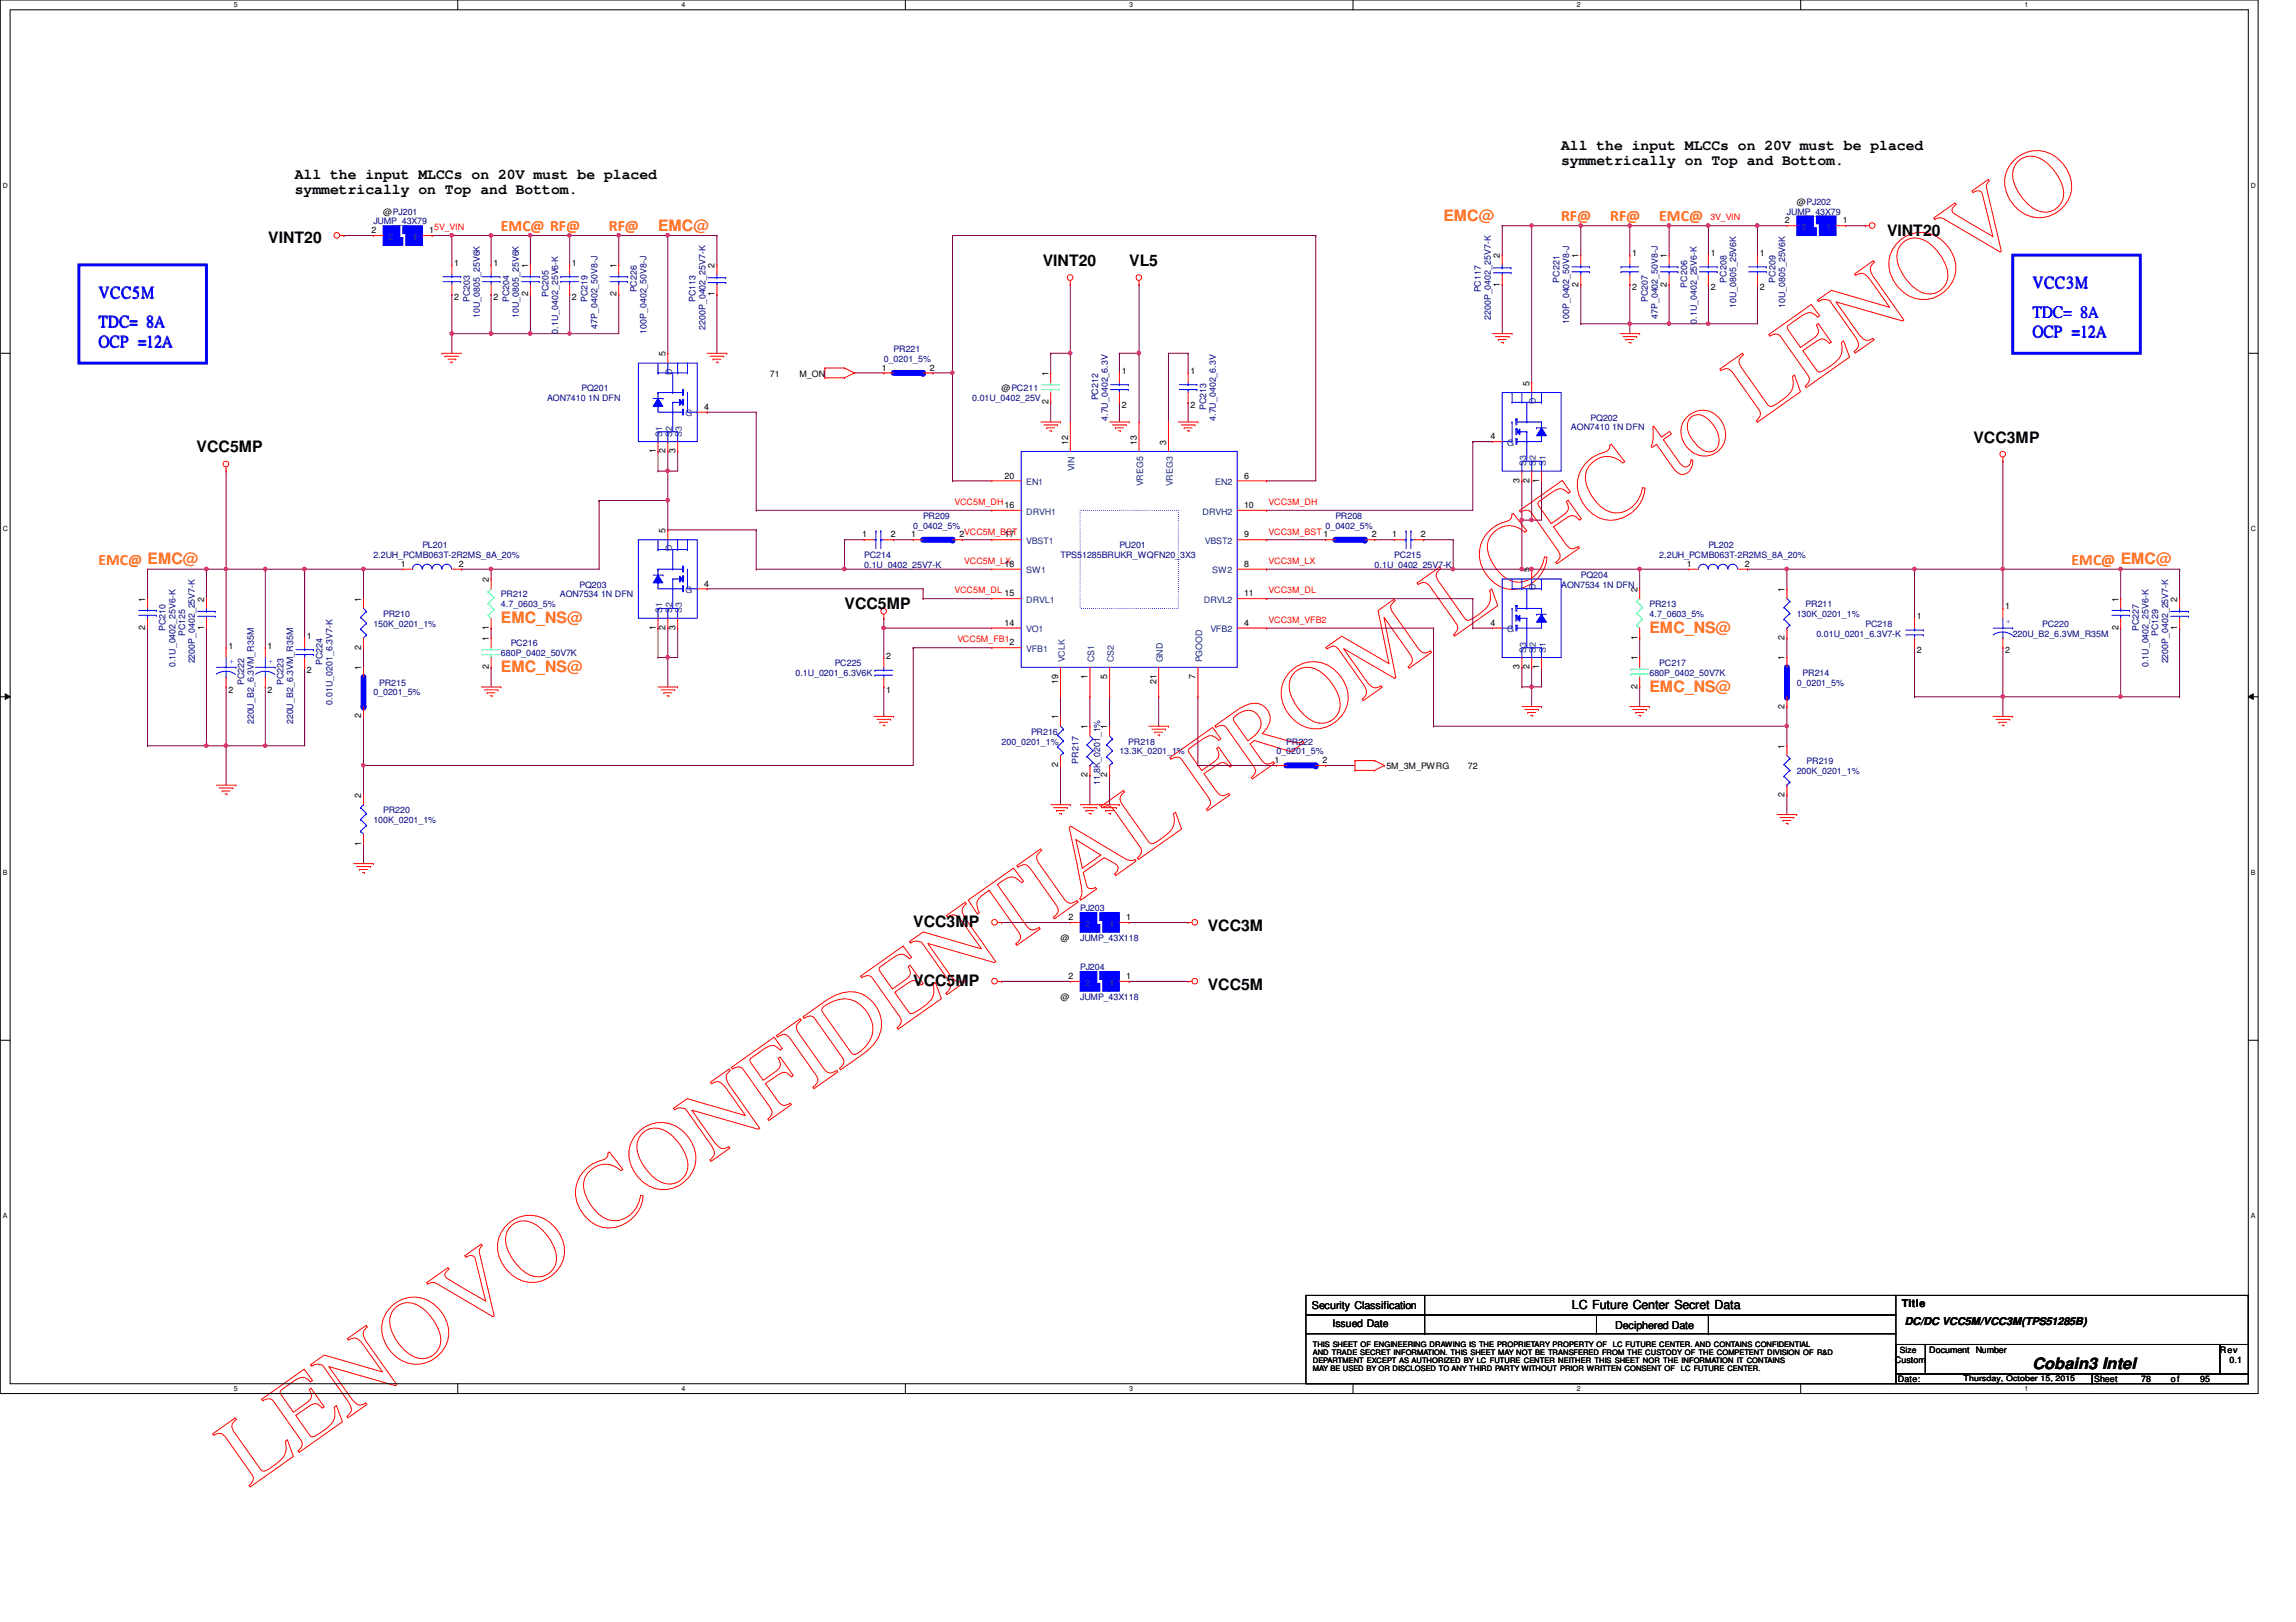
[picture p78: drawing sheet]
<svg xmlns="http://www.w3.org/2000/svg" width="297mm" height="210mm" viewBox="0 0 297 210" stroke-linecap="round" stroke-linejoin="round" font-family="sans-serif">
<defs><g id="words">
<text font-size="12.7" fill="#f00" x="32.2" y="192.5" transform="rotate(-35 32.2 192.5)">LENOVO CONFIDENTIAL FROM LCFC to LENOVO</text>
<g font-size="2" fill="#ff8000">
<text x="64.8" y="29.9">EMC@ RF@</text>
<text x="78.8" y="29.9">RF@</text>
<text x="85.1" y="29.8">EMC@</text>
<text x="186.7" y="28.6">EMC@</text>
<text x="202" y="28.6">RF@</text>
<text x="208.3" y="28.6">RF@</text>
<text x="214.7" y="28.6">EMC@</text>
<text x="12.7" y="73.1">EMC@ EMC@</text>
<text x="268" y="73.1">EMC@ EMC@</text>
<text x="64.8" y="80.6">EMC_NS@</text>
<text x="213.4" y="81.9">EMC_NS@</text>
<text x="64.8" y="87">EMC_NS@</text>
<text x="213.4" y="89.5">EMC_NS@</text>
</g>
<g font-size="2">
<text x="34.7" y="31.5">VINT20</text>
<text x="134.9" y="34.4">VINT20</text>
<text x="146.1" y="34.4">VL5</text>
<text x="244.1" y="30.5">VINT20</text>
<text x="25.4" y="58.5">VCC5MP</text>
<text x="255.3" y="57.3">VCC3MP</text>
<text x="109.3" y="78.9">VCC5MP</text>
<text x="118.1" y="120">VCC3MP</text>
<text x="156.2" y="120.5">VCC3M</text>
<text x="118.1" y="127.6">VCC5MP</text>
<text x="156.2" y="128.1">VCC5M</text>
<text x="262.9" y="177.2">Cobain3 Intel</text>
</g>
<g font-size="2" fill="#00f">
<text x="12.8" y="38.4">VCC5M</text>
<text x="262.9" y="41.1">TDC=8</text>
<text x="263" y="37.2">VCC3M</text>
<text x="270.1" y="41.1">A</text>
<text x="12.7" y="42.3">TDC=8</text>
<text x="12.7" y="44.9">OCP=2</text>
<text x="18.9" y="44.9">1A</text>
<text x="19.9" y="42.3">A</text>
<text x="262.9" y="43.6">OCP=2</text>
<text x="269.1" y="43.6">1A</text>
</g>
<g font-size="1.9">
<text x="38.1" y="23.2">All the input MLCCs on 20V must be placed</text>
<text x="202" y="19.4">All the input MLCCs on 20V must be placed</text>
<text x="202" y="21.3">symmetrically on Top and Bottom.</text>
<text x="38.1" y="25.1">symmetrically on Top and Bottom.</text>
</g>
<text font-size="1.6" x="203.4" y="169.5">LC Future Center Secret Data</text>
<g font-size="1.4">
<text x="169.7" y="169.5">Security Classification</text>
<text x="172.4" y="171.8">Issued Date</text>
<text x="209" y="172">Deciphered Date</text>
<text x="246" y="169.1">Title</text>
<text x="246.4" y="171.5">DC/DC VCC5M/VCC3M(TPS51285B)</text>
</g>
<g font-size="1.1" fill="#000080">
<text x="48.3" y="29">JUMP_43X79</text>
<text x="231.2" y="27.8">JUMP_43X79</text>
<text x="60.8" y="39.1" transform="rotate(-90 60.8 39.1)">PC203</text>
<text x="62.1" y="41.1" transform="rotate(-90 62.1 41.1)">10U_0805_25V6K</text>
<text x="65.9" y="39.1" transform="rotate(-90 65.9 39.1)">PC204</text>
<text x="67.1" y="41.1" transform="rotate(-90 67.1 41.1)">10U_0805_25V6K</text>
<text x="70.9" y="38.5" transform="rotate(-90 70.9 38.5)">PC205</text>
<text x="76" y="39.1" transform="rotate(-90 76 39.1)">PC219</text>
<text x="82.4" y="37.8" transform="rotate(-90 82.4 37.8)">PC226</text>
<text x="90" y="39.1" transform="rotate(-90 90 39.1)">PC113</text>
<text x="191.6" y="37.8" transform="rotate(-90 191.6 37.8)">PC117</text>
<text x="192.9" y="41.4" transform="rotate(-90 192.9 41.4)">2200P_0402_25V7-K</text>
<text x="201.8" y="36.6" transform="rotate(-90 201.8 36.6)">PC221</text>
<text x="203" y="41.9" transform="rotate(-90 203 41.9)">100P_0402_50V8-J</text>
<text x="213.2" y="39.1" transform="rotate(-90 213.2 39.1)">PC207</text>
<text x="214.5" y="41.3" transform="rotate(-90 214.5 41.3)">47P_0402_50V8-J</text>
<text x="218.3" y="37.2" transform="rotate(-90 218.3 37.2)">PC206</text>
<text x="219.5" y="41.9" transform="rotate(-90 219.5 41.9)">0.1U_0402_25V6-K</text>
<text x="223.3" y="36.6" transform="rotate(-90 223.3 36.6)">PC208</text>
<text x="224.6" y="39.9" transform="rotate(-90 224.6 39.9)">10U_0805_25V6K</text>
<text x="229.7" y="36.6" transform="rotate(-90 229.7 36.6)">PC209</text>
<text x="231" y="39.9" transform="rotate(-90 231 39.9)">10U_0805_25V6K</text>
<text x="72.2" y="43.2" transform="rotate(-90 72.2 43.2)">0.1U_0402_25V6-K</text>
<text x="77.3" y="42.5" transform="rotate(-90 77.3 42.5)">47P_0402_50V8-J</text>
<text x="83.6" y="43.2" transform="rotate(-90 83.6 43.2)">100P_0402_50V8-J</text>
<text x="91.3" y="42.7" transform="rotate(-90 91.3 42.7)">2200P_0402_25V7-K</text>
<text x="114.3" y="46.8">0_0201_5%</text>
<text x="115.6" y="45.6">PR221</text>
<text x="70.8" y="51.9">AON7410 1N DFN</text>
<text x="75.2" y="50.6">PQ201</text>
<text x="125.8" y="51.9">0.01U_0402_25V</text>
<text x="142.1" y="51.8" transform="rotate(-90 142.1 51.8)">PC212</text>
<text x="156" y="53.1" transform="rotate(-90 156 53.1)">PC213</text>
<text x="143.3" y="54.5" transform="rotate(-90 143.3 54.5)">4.7U_0402_6.3V</text>
<text x="157.3" y="54.5" transform="rotate(-90 157.3 54.5)">4.7U_0402_6.3V</text>
<text x="203.2" y="55.7">AON7410 1N DFN</text>
<text x="205.8" y="54.4">PQ202</text>
<text x="54.6" y="71">PL201</text>
<text x="118.1" y="68.4">0_0402_5%</text>
<text x="119.4" y="67.1">PR209</text>
<text x="144.8" y="71">PU201</text>
<text x="171.5" y="68.4">0_0402_5%</text>
<text x="172.8" y="67.1">PR208</text>
<text x="221" y="71">PL202</text>
<text x="48.3" y="72.2">2.2UH_PCMB063T-2R2MS_8A_20%</text>
<text x="64.8" y="77.3">PR212</text>
<text x="72.4" y="77.3">AON7534 1N DFN</text>
<text x="75" y="76">PQ203</text>
<text x="111.8" y="72.2">PC214</text>
<text x="111.8" y="73.5">0.1U_0402_25V7-K</text>
<text x="137.2" y="72.2">TPS51285BRUKR_WQFN20_3X3</text>
<text x="177.8" y="73.5">0.1U_0402_25V7-K</text>
<text x="180.4" y="72.2">PC215</text>
<text x="202" y="76">AON7534 1N DFN</text>
<text x="204.5" y="74.8">PQ204</text>
<text x="214.7" y="72.2">2.2UH_PCMB063T-2R2MS_8A_20%</text>
<text x="21.4" y="81.7" transform="rotate(-90 21.4 81.7)">PC210</text>
<text x="24" y="82.3" transform="rotate(-90 24 82.3)">PC125</text>
<text x="48.3" y="81.1">150K_0201_1%</text>
<text x="49.6" y="79.8">PR210</text>
<text x="64.8" y="78.6">4.7_0603_5%</text>
<text x="66.1" y="83.7">PC216</text>
<text x="213.4" y="78.6">PR213</text>
<text x="213.4" y="79.8">4.7_0603_5%</text>
<text x="232.4" y="79.8">130K_0201_1%</text>
<text x="233.6" y="78.6">PR211</text>
<text x="235" y="82.4">0.01U_0201_6.3V7-K</text>
<text x="241.3" y="81.1">PC218</text>
<text x="260.4" y="82.4">220U_B2_6.3VM_R35M</text>
<text x="264.2" y="81.1">PC220</text>
<text x="276.7" y="81.7" transform="rotate(-90 276.7 81.7)">PC227</text>
<text x="279.2" y="82.3" transform="rotate(-90 279.2 82.3)">PC129</text>
<text x="22.7" y="86.4" transform="rotate(-90 22.7 86.4)">0.1U_0402_25V6-K</text>
<text x="25.2" y="85.9" transform="rotate(-90 25.2 85.9)">2200P_0402_25V7-K</text>
<text x="31.6" y="88.6" transform="rotate(-90 31.6 88.6)">PC222</text>
<text x="36.7" y="88.6" transform="rotate(-90 36.7 88.6)">PC223</text>
<text x="41.7" y="86.1" transform="rotate(-90 41.7 86.1)">PC224</text>
<text x="49.1" y="88.7">PR215</text>
<text x="64.8" y="84.9">680P_0402_50V7K</text>
<text x="102.9" y="87.5">0.1U_0201_6.3V6K</text>
<text x="108" y="86.2">PC225</text>
<text x="213.4" y="87.5">680P_0402_50V7K</text>
<text x="214.7" y="86.2">PC217</text>
<text x="232.4" y="88.7">0_0201_5%</text>
<text x="233.2" y="87.5">PR214</text>
<text x="278" y="86.4" transform="rotate(-90 278 86.4)">0.1U_0402_25V6-K</text>
<text x="280.5" y="85.9" transform="rotate(-90 280.5 85.9)">2200P_0402_25V7-K</text>
<text x="32.8" y="93.7" transform="rotate(-90 32.8 93.7)">220U_B2_6.3VM_R35M</text>
<text x="37.9" y="93.7" transform="rotate(-90 37.9 93.7)">220U_B2_6.3VM_R35M</text>
<text x="43" y="91.2" transform="rotate(-90 43 91.2)">0.01U_0201_6.3V7-K</text>
<text x="48.3" y="90">0_0201_5%</text>
<text x="133.4" y="95.1">PR216</text>
<text x="129.6" y="96.4">200_0201_1%</text>
<text x="139.5" y="98.8" transform="rotate(-90 139.5 98.8)">PR217</text>
<text x="142.3" y="101.6" transform="rotate(-90 142.3 101.6)">11.8K_0201_1%</text>
<text x="144.8" y="97.6">13.3K_0201_1%</text>
<text x="146" y="96.4">PR218</text>
<text x="165.1" y="97.6">0_0201_5%</text>
<text x="166.4" y="96.4">PR222</text>
<text x="232.4" y="100.2">200K_0201_1%</text>
<text x="233.7" y="98.9">PR219</text>
<text x="48.3" y="106.5">100K_0201_1%</text>
<text x="49.6" y="105.2">PR220</text>
<text x="139.7" y="117.9">PJ203</text>
<text x="139.7" y="121.8">JUMP_43X118</text>
<text x="139.7" y="125.6">PJ204</text>
<text x="139.7" y="129.4">JUMP_43X118</text>
</g>
<g font-size="1.1">
<text x="49.6" y="27.8">@PJ201</text>
<text x="230.9" y="28.9">2</text>
<text x="232.4" y="26.5">@PJ202</text>
<text x="238.4" y="28.9">1</text>
<text x="48" y="30.2">2</text>
<text x="55.5" y="30.2">1</text>
<text x="58.8" y="34.4">1</text>
<text x="63.8" y="34.4">1</text>
<text x="68.3" y="34.7" transform="rotate(-90 68.3 34.7)">1</text>
<text x="74" y="34.4">1</text>
<text x="79.8" y="34.7" transform="rotate(-90 79.8 34.7)">1</text>
<text x="92.5" y="34.7" transform="rotate(-90 92.5 34.7)">2</text>
<text x="194.1" y="33.4" transform="rotate(-90 194.1 33.4)">2</text>
<text x="204.2" y="33.4" transform="rotate(-90 204.2 33.4)">1</text>
<text x="211.2" y="33.1">1</text>
<text x="215.6" y="33.4" transform="rotate(-90 215.6 33.4)">1</text>
<text x="221.3" y="33.1">1</text>
<text x="227.7" y="33.1">1</text>
<text x="58.8" y="38.8">2</text>
<text x="63.8" y="38.8">2</text>
<text x="68.3" y="38.4" transform="rotate(-90 68.3 38.4)">2</text>
<text x="74" y="38.8">2</text>
<text x="79.8" y="38.4" transform="rotate(-90 79.8 38.4)">2</text>
<text x="92.5" y="38.4" transform="rotate(-90 92.5 38.4)">1</text>
<text x="194.1" y="37.1" transform="rotate(-90 194.1 37.1)">1</text>
<text x="204.2" y="37.1" transform="rotate(-90 204.2 37.1)">2</text>
<text x="211.2" y="37.5">2</text>
<text x="215.6" y="37.1" transform="rotate(-90 215.6 37.1)">2</text>
<text x="221.3" y="37.5">2</text>
<text x="227.7" y="37.5">2</text>
<text x="86.1" y="46.1" transform="rotate(-90 86.1 46.1)">5</text>
<text x="114.1" y="48">1</text>
<text x="120.3" y="48">2</text>
<text x="91.1" y="53">4</text>
<text x="99.6" y="48.7">71</text>
<text x="103.4" y="48.7">M_ON</text>
<text x="129.6" y="50.6">@PC211</text>
<text x="135.6" y="52.3" transform="rotate(-90 135.6 52.3)">2</text>
<text x="135.6" y="48.6" transform="rotate(-90 135.6 48.6)">1</text>
<text x="145.1" y="48.4">1</text>
<text x="145.1" y="52.8">2</text>
<text x="154" y="48.4">1</text>
<text x="154" y="52.8">2</text>
<text x="197.9" y="49.9" transform="rotate(-90 197.9 49.9)">5</text>
<text x="84.8" y="58.7" transform="rotate(-90 84.8 58.7)">1</text>
<text x="86.1" y="58.7" transform="rotate(-90 86.1 58.7)">2</text>
<text x="87.4" y="58.7" transform="rotate(-90 87.4 58.7)">3</text>
<text x="138.2" y="57.5" transform="rotate(-90 138.2 57.5)">12</text>
<text x="147.1" y="57.5" transform="rotate(-90 147.1 57.5)">13</text>
<text x="150.9" y="57.5" transform="rotate(-90 150.9 57.5)">3</text>
<text x="192.8" y="56.9">4</text>
<text x="130" y="65.7">16</text>
<text x="130" y="61.9">20</text>
<text x="160.9" y="61.9">6</text>
<text x="160.9" y="65.7">10</text>
<text x="196.6" y="62.5" transform="rotate(-90 196.6 62.5)">3</text>
<text x="197.9" y="62.5" transform="rotate(-90 197.9 62.5)">2</text>
<text x="199.1" y="62.5" transform="rotate(-90 199.1 62.5)">1</text>
<text x="86.1" y="69" transform="rotate(-90 86.1 69)">5</text>
<text x="111.5" y="69.6">1</text>
<text x="115.2" y="69.6">2</text>
<text x="117.9" y="69.6">1</text>
<text x="124.1" y="69.6">2</text>
<text x="130" y="69.6">17</text>
<text x="160.9" y="69.6">9</text>
<text x="171.2" y="69.6">1</text>
<text x="177.5" y="69.6">2</text>
<text x="180.1" y="69.6">1</text>
<text x="183.8" y="69.6">2</text>
<text x="18.8" y="77.9" transform="rotate(-90 18.8 77.9)">1</text>
<text x="26.4" y="77.9" transform="rotate(-90 26.4 77.9)">2</text>
<text x="46.7" y="77.9" transform="rotate(-90 46.7 77.9)">1</text>
<text x="51.9" y="73.4">1</text>
<text x="59.3" y="73.4">2</text>
<text x="63.2" y="75.3" transform="rotate(-90 63.2 75.3)">2</text>
<text x="91.1" y="75.9">4</text>
<text x="130" y="77.2">15</text>
<text x="130" y="73.4">18</text>
<text x="160.9" y="73.4">8</text>
<text x="160.9" y="77.2">11</text>
<text x="197.9" y="74" transform="rotate(-90 197.9 74)">5</text>
<text x="211.8" y="76.6" transform="rotate(-90 211.8 76.6)">2</text>
<text x="218.2" y="73.4">1</text>
<text x="225.7" y="73.4">2</text>
<text x="230.9" y="76.6" transform="rotate(-90 230.9 76.6)">1</text>
<text x="274.1" y="77.9" transform="rotate(-90 274.1 77.9)">1</text>
<text x="281.7" y="77.9" transform="rotate(-90 281.7 77.9)">2</text>
<text x="18.8" y="81.5" transform="rotate(-90 18.8 81.5)">2</text>
<text x="26.4" y="81.5" transform="rotate(-90 26.4 81.5)">1</text>
<text x="29.5" y="83.9">1</text>
<text x="34.6" y="83.9">1</text>
<text x="39.7" y="82.7">1</text>
<text x="63.2" y="82.9" transform="rotate(-90 63.2 82.9)">1</text>
<text x="63.2" y="81.5" transform="rotate(-90 63.2 81.5)">1</text>
<text x="84.8" y="81.5" transform="rotate(-90 84.8 81.5)">1</text>
<text x="86.1" y="81.5" transform="rotate(-90 86.1 81.5)">2</text>
<text x="87.4" y="81.5" transform="rotate(-90 87.4 81.5)">3</text>
<text x="130" y="81">14</text>
<text x="130.6" y="83.5">2</text>
<text x="160.9" y="81">4</text>
<text x="192.8" y="81">4</text>
<text x="211.8" y="82.8" transform="rotate(-90 211.8 82.8)">1</text>
<text x="230.9" y="82.8" transform="rotate(-90 230.9 82.8)">2</text>
<text x="248" y="80.1">1</text>
<text x="259.4" y="78.9">1</text>
<text x="274.1" y="81.5" transform="rotate(-90 274.1 81.5)">2</text>
<text x="281.7" y="81.5" transform="rotate(-90 281.7 81.5)">1</text>
<text x="29.5" y="89.6">2</text>
<text x="34.6" y="89.6">2</text>
<text x="39.7" y="87.1">2</text>
<text x="46.7" y="86.7" transform="rotate(-90 46.7 86.7)">1</text>
<text x="46.7" y="84.1" transform="rotate(-90 46.7 84.1)">2</text>
<text x="63.2" y="86.6" transform="rotate(-90 63.2 86.6)">2</text>
<text x="114.6" y="89.6">1</text>
<text x="114.6" y="85.2">2</text>
<text x="136.9" y="88.5" transform="rotate(-90 136.9 88.5)">19</text>
<text x="140.7" y="87.9" transform="rotate(-90 140.7 87.9)">1</text>
<text x="143.3" y="87.9" transform="rotate(-90 143.3 87.9)">5</text>
<text x="149.6" y="88.5" transform="rotate(-90 149.6 88.5)">21</text>
<text x="154.7" y="87.9" transform="rotate(-90 154.7 87.9)">7</text>
<text x="196.6" y="86.6" transform="rotate(-90 196.6 86.6)">3</text>
<text x="197.9" y="86.6" transform="rotate(-90 197.9 86.6)">2</text>
<text x="199.1" y="86.6" transform="rotate(-90 199.1 86.6)">1</text>
<text x="211.8" y="89.2" transform="rotate(-90 211.8 89.2)">2</text>
<text x="211.8" y="85.5" transform="rotate(-90 211.8 85.5)">1</text>
<text x="230.9" y="85.5" transform="rotate(-90 230.9 85.5)">1</text>
<text x="248" y="84.5">2</text>
<text x="259.4" y="84.5">2</text>
<text x="46.7" y="93" transform="rotate(-90 46.7 93)">2</text>
<text x="136.9" y="93.1" transform="rotate(-90 136.9 93.1)">1</text>
<text x="140.7" y="94.4" transform="rotate(-90 140.7 94.4)">1</text>
<text x="143.3" y="94.4" transform="rotate(-90 143.3 94.4)">1</text>
<text x="230.9" y="91.7" transform="rotate(-90 230.9 91.7)">2</text>
<text x="136.9" y="99.3" transform="rotate(-90 136.9 99.3)">2</text>
<text x="140.7" y="100.6" transform="rotate(-90 140.7 100.6)">2</text>
<text x="143.3" y="100.6" transform="rotate(-90 143.3 100.6)">2</text>
<text x="164.9" y="98.8">1</text>
<text x="171.1" y="98.8">2</text>
<text x="179.4" y="99.5">5M_3M_PWRG</text>
<text x="189.9" y="99.5">72</text>
<text x="230.9" y="96.9" transform="rotate(-90 230.9 96.9)">1</text>
<text x="46.7" y="103.3" transform="rotate(-90 46.7 103.3)">2</text>
<text x="230.9" y="103.1" transform="rotate(-90 230.9 103.1)">2</text>
<text x="46.7" y="109.5" transform="rotate(-90 46.7 109.5)">1</text>
<text x="138.2" y="119.1">2</text>
<text x="145.7" y="119.1">1</text>
<text x="137.2" y="121.8">@</text>
<text x="137.2" y="129.4">@</text>
<text x="138.2" y="126.7">2</text>
<text x="145.7" y="126.7">1</text>
<text x="245.1" y="176.4">Custom</text>
<text x="245.5" y="178.9">Date:</text>
<text x="245.8" y="175">Size</text>
<text x="249.6" y="175.1">Document Number</text>
<text x="270.9" y="178.9">Sheet</text>
<text x="277" y="178.9">78</text>
<text x="280.8" y="178.9">o f</text>
<text x="284.6" y="178.9">95</text>
<text x="287.2" y="175.1">Rev</text>
<text x="288.5" y="176.4">0.1</text>
</g>
<g font-size="1.1" fill="#f00">
<text x="56.2" y="29.8">5V_VIN</text>
<text x="221.3" y="28.5">3V_VIN</text>
<text x="123.5" y="65.4">VCC5M_DH</text>
<text x="164.1" y="65.4">VCC3M_DH</text>
<text x="124.8" y="69.2">VCC5M_BST</text>
<text x="164.1" y="69.2">VCC3M_BST</text>
<text x="123.5" y="76.8">VCC5M_DL</text>
<text x="124.8" y="73">VCC5M_LX</text>
<text x="164.1" y="76.8">VCC3M_DL</text>
<text x="164.1" y="73">VCC3M_LX</text>
<text x="123.9" y="83.1">VCC5M_FB1</text>
<text x="164.1" y="80.6">VCC3M_VFB2</text>
</g>
<g font-size="1.1" fill="#004080">
<text x="233.1" y="29.8">2</text>
<text x="236.3" y="29.8">1</text>
<text x="50.2" y="31">2</text>
<text x="53.4" y="31">1</text>
<text x="86.9" y="48.5" transform="rotate(-90 86.9 48.5)">D</text>
<text x="88.7" y="53.9">G</text>
<text x="198.7" y="52.3" transform="rotate(-90 198.7 52.3)">D</text>
<text x="85.7" y="56.5" transform="rotate(-90 85.7 56.5)">S1</text>
<text x="86.9" y="56.5" transform="rotate(-90 86.9 56.5)">S2</text>
<text x="88.2" y="56.5" transform="rotate(-90 88.2 56.5)">S3</text>
<text x="195" y="57.7">G</text>
<text x="132.8" y="62.8">EN1</text>
<text x="139" y="61" transform="rotate(-90 139 61)">VIN</text>
<text x="147.9" y="62.9" transform="rotate(-90 147.9 62.9)">VREG5</text>
<text x="151.7" y="62.9" transform="rotate(-90 151.7 62.9)">VREG3</text>
<text x="157.2" y="62.8">EN2</text>
<text x="197.4" y="60.3" transform="rotate(-90 197.4 60.3)">S3</text>
<text x="198.7" y="60.3" transform="rotate(-90 198.7 60.3)">S2</text>
<text x="200" y="60.3" transform="rotate(-90 200 60.3)">S1</text>
<text x="86.9" y="71.3" transform="rotate(-90 86.9 71.3)">D</text>
<text x="132.8" y="66.6">DRVH1</text>
<text x="132.8" y="70.4">VBST1</text>
<text x="155.6" y="66.6">DRVH2</text>
<text x="155.9" y="70.4">VBST2</text>
<text x="88.7" y="76.8">G</text>
<text x="132.8" y="74.2">SW1</text>
<text x="156.8" y="74.2">SW2</text>
<text x="198.7" y="76.4" transform="rotate(-90 198.7 76.4)">D</text>
<text x="85.7" y="79.4" transform="rotate(-90 85.7 79.4)">S1</text>
<text x="86.9" y="79.4" transform="rotate(-90 86.9 79.4)">S2</text>
<text x="88.2" y="79.4" transform="rotate(-90 88.2 79.4)">S3</text>
<text x="132.8" y="81.8">VO1</text>
<text x="132.8" y="78">DRVL1</text>
<text x="155.7" y="78">DRVL2</text>
<text x="156.6" y="81.8">VFB2</text>
<text x="195" y="81.8">G</text>
<text x="132.8" y="84.4">VFB1</text>
<text x="137.7" y="85.7" transform="rotate(-90 137.7 85.7)">VCLK</text>
<text x="141.6" y="85.7" transform="rotate(-90 141.6 85.7)">CS1</text>
<text x="144.1" y="85.7" transform="rotate(-90 144.1 85.7)">CS2</text>
<text x="150.4" y="85.7" transform="rotate(-90 150.4 85.7)">GND</text>
<text x="155.5" y="85.7" transform="rotate(-90 155.5 85.7)">PGOOD</text>
<text x="197.4" y="84.5" transform="rotate(-90 197.4 84.5)">S3</text>
<text x="198.7" y="84.5" transform="rotate(-90 198.7 84.5)">S2</text>
<text x="200" y="84.5" transform="rotate(-90 200 84.5)">S1</text>
<text x="140.4" y="119.9">2</text>
<text x="143.5" y="119.9">1</text>
<text x="140.4" y="127.6">2</text>
<text x="143.5" y="127.6">1</text>
</g>
<g font-size="1.1" fill="#00f">
<text x="259.5" y="80.8">+</text>
<text x="29.6" y="85.9">+</text>
<text x="34.7" y="85.9">+</text>
</g>
<g font-size="1">
<text x="169.8" y="175.4">AND TRADE SECRET INFORMATION. THIS SHEET MAY NOT BE TRANSFERED FROM THE CUSTODY OF THE COMPETENT DIVISION OF R&amp;D</text>
<text x="169.8" y="174.4">THIS SHEET OF ENGINEERING DRAWING IS THE PROPRIETARY PROPERTY OF</text>
<text x="169.8" y="176.4">DEPARTMENT EXCEPT AS AUTHORIZED BY LC FUTURE CENTER NEITHER THIS SHEET NOR THE INFORMATION IT CONTAINS</text>
<text x="169.8" y="177.4">MAY BE USED BY OR DISCLOSED TO ANY THIRD PARTY WITHOUT PRIOR WRITTEN CONSENT OF</text>
<text x="208.7" y="174.4">LC FUTURE CENTER. AND CONTAINS CONFIDENTIAL</text>
<text x="217.5" y="177.4">LC FUTURE CENTER.</text>
<text x="254" y="178.7">Thursday, October 15, 2015</text>
</g>
<g font-size=".9">
<text x="30.3" y=".9">5</text>
<text x="88.2" y=".9">4</text>
<text x="146.1" y=".9">3</text>
<text x="204" y=".9">2</text>
<text x="261.9" y=".9">1</text>
<text x=".4" y="24.3">D</text>
<text x="291.2" y="24.3">D</text>
<text x=".4" y="68.7">C</text>
<text x="291.2" y="68.7">C</text>
<text x=".4" y="113.2">B</text>
<text x="291.2" y="113.2">B</text>
<text x=".4" y="157.6">A</text>
<text x="291.2" y="157.6">A</text>
<text x="30.3" y="180">5</text>
<text x="88.2" y="180">4</text>
<text x="146.1" y="180">3</text>
<text x="204" y="180">2</text>
<text x="261.9" y="180">1</text>
</g>
</g></defs>
<path d="M0 0h292.1v180.3h-292.1zM1.3 1.3h289.6v177.8h-289.6z" fill="none" stroke="#000" stroke-width=".13"/>
<g fill="#fff">
<path d="M30.3 .1h.5v1h-.5z"/>
<path d="M30.3 179.2h.5v1h-.5z"/>
</g>
<path d="M59.2 0v1.3M59.2 179.1v1.2" fill="none" stroke="#000" stroke-width=".13"/>
<g fill="#fff">
<path d="M88.2 .1h.5v1h-.5z"/>
<path d="M88.2 179.2h.5v1h-.5z"/>
</g>
<path d="M117.1 0v1.3M117.1 179.1v1.2" fill="none" stroke="#000" stroke-width=".13"/>
<g fill="#fff">
<path d="M146.1 .1h.5v1h-.5z"/>
<path d="M146.1 179.2h.5v1h-.5z"/>
</g>
<path d="M175 0v1.3M175 179.1v1.2" fill="none" stroke="#000" stroke-width=".13"/>
<g fill="#fff">
<path d="M204 .1h.5v1h-.5z"/>
<path d="M204 179.2h.5v1h-.5z"/>
</g>
<path d="M233 0v1.3M233 179.1v1.2" fill="none" stroke="#000" stroke-width=".13"/>
<g fill="#fff">
<path d="M261.9 .1h.5v1h-.5z"/>
<path d="M261.9 179.2h.5v1h-.5z"/>
<path d="M.4 23.5h.6v1h-.6z"/>
<path d="M291.2 23.5h.6v1h-.6z"/>
<path d="M.4 67.9h.6v1.1h-.6z"/>
<path d="M291.2 67.9h.6v1.1h-.6z"/>
</g>
<path d="M0 45.7h1.3M290.9 45.7h1.2" fill="none" stroke="#000" stroke-width=".13"/>
<g fill="#fff">
<path d="M.4 112.4h.6v1h-.6z"/>
<path d="M291.2 112.4h.6v1h-.6z"/>
</g>
<path d="M0 90.2h1.3M.7 89.8l.6 .4-.6 .3zM290.9 90.2l.6-.4v.7zM290.9 90.2h1.2" fill="none" stroke="#000" stroke-width=".13"/>
<path d="M.7 89.8l.6 .4-.6 .3zM290.9 90.2l.6-.4v.7z" fill="#000"/>
<g fill="#fff">
<path d="M.4 156.8h.5v1.1h-.5z"/>
<path d="M291.2 156.8h.6v1.1h-.6z"/>
</g>
<path d="M0 134.6h1.3M290.9 134.6h1.2" fill="none" stroke="#000" stroke-width=".13"/>
<path d="M10.2 34.3h16.5v12.7h-16.5zM260.4 33h16.5v12.7h-16.5z" fill="none" stroke="#00f" stroke-width=".38"/>
<g fill="none" stroke="#800040" stroke-width=".13">
<path d="M58.5 30.5h.1M58.5 30.5v3.8M34.3 73.7h.1M34.3 73.7v10.1M39.4 73.7h.1M39.4 73.7h7.6M39.4 73.7v8.8M47 99.1h.1M47 99.1v3.8M47 99.1h71.1M118.1 83.8h.1M118.1 83.8h10.2"/>
<path d="M47 109.2h.1M47 109.2v2.6"/>
</g>
<path d="M46.8 98.9h.4v.1v.2l-.2 .1-.2-.1z" fill-rule="evenodd" fill="#f0f"/>
<path d="M46.8 98.9h.4v.1v.2l-.2 .1-.2-.1z" fill="none" stroke="#f0f" stroke-width=".13"/>
<path d="M109.3 73.7h.1M109.3 73.7h19M118.1 83.8h.1M118.1 83.8v15.3" fill="none" stroke="#800040" stroke-width=".13"/>
<path d="M109.1 73.5h.3l.1 .1-.1 .2-.2 .1-.1-.1z" fill-rule="evenodd" fill="#f0f"/>
<path d="M109.1 73.5h.3l.1 .1-.1 .2-.2 .1-.1-.1z" fill="none" stroke="#f0f" stroke-width=".13"/>
<g fill="none" stroke="#800040" stroke-width=".13">
<path d="M123.2 30.5h.1M123.2 30.5h47M170.2 30.5h.1M170.2 30.5v31.7h-6.3M135.9 45.7h.1M135.9 52.1h.1M135.9 45.7v2.6M135.9 52.1v2.5M138.5 45.7h.1M138.5 45.7v8.9M91.5 76.2h.1M91.5 76.2h27.9"/>
<path d="M109.3 69.8h.1M109.3 69.8h2.5M115.6 69.8h.1M115.6 69.8h2.5M123.2 62.2h.1M123.2 62.2h5.1M124.5 69.8h.1M124.5 69.8h3.8M163.9 62.2h.1"/>
</g>
<path d="M138.3 45.5h.3l.1 .2-.1 .2h-.2h-.1z" fill-rule="evenodd" fill="#f0f"/>
<path d="M138.3 45.5h.3l.1 .2-.1 .2h-.2h-.1z" fill="none" stroke="#f0f" stroke-width=".13"/>
<path d="M135.9 45.7h.1M135.9 45.7h2.6M144.8 45.7h.1M144.8 45.7h2.6" fill="none" stroke="#800040" stroke-width=".13"/>
<path d="M147.2 45.5h.3l.1 .2-.1 .2h-.2h-.1z" fill-rule="evenodd" fill="#f0f"/>
<path d="M147.2 45.5h.3l.1 .2-.1 .2h-.2h-.1z" fill="none" stroke="#f0f" stroke-width=".13"/>
<g fill="none" stroke="#800040" stroke-width=".13">
<path d="M147.4 36.8h.1M147.4 36.8v17.8M221 29.2h.1M221 29.2h6.4M144.8 52.1h.1M144.8 45.7h.1M144.8 45.7v2.6M144.8 52.1v2.5M147.4 45.7h.1M151.2 45.7h.1M151.2 45.7h2.5M151.2 45.7v8.9"/>
<path d="M153.7 52.1h.1M153.7 45.7h.1M153.7 45.7v2.6M153.7 52.1v2.5M231.2 73.7h.1M231.2 73.7h16.5M247.7 73.7h.1M247.7 73.7v6.3M86.4 81.3h.1M86.4 81.3v3.8M87.7 81.3h.1M87.7 81.3v3.8"/>
<path d="M137.2 90.2h.1M137.2 99.1h.1M137.2 90.2v2.5M137.2 99.1v5M141 90.2h.1M141 90.2v3.8M143.5 90.2h.1M143.5 90.2v3.8M149.9 90.2h.1M149.9 90.2v3.8M185.5 81.3h.1M185.5 81.3v12.7"/>
<path d="M141 100.3h.1M141 100.3v3.8M143.5 100.3h.1M143.5 100.3v3.8"/>
</g>
<path d="M231 73.5h.3l.1 .1-.1 .2-.2 .1-.1-.1z" fill-rule="evenodd" fill="#f0f"/>
<path d="M231 73.5h.3l.1 .1-.1 .2-.2 .1-.1-.1z" fill="none" stroke="#f0f" stroke-width=".13"/>
<path d="M163.9 77.5h.1M163.9 77.5h26.6M184.2 69.8h.1M184.2 69.8h3.8M212.1 73.7h.1M212.1 73.7h6.4M185.5 94h.1M185.5 94h45.7M247.7 83.8h.1M247.7 83.8v6.4M231.2 102.9h.1M231.2 102.9v2.5" fill="none" stroke="#800040" stroke-width=".13"/>
<path d="M231 93.8h.3l.1 .1-.1 .2-.2 .1-.1-.1z" fill-rule="evenodd" fill="#f0f"/>
<path d="M231 93.8h.3l.1 .1-.1 .2-.2 .1-.1-.1z" fill="none" stroke="#f0f" stroke-width=".13"/>
<path d="M163.9 73.7h.1M188 69.8h.1M188 69.8v3.9h-24.1M231.2 94h.1M231.2 94v2.5" fill="none" stroke="#800040" stroke-width=".13"/>
<path d="M187.8 73.5h.3l.1 .1-.1 .2-.1 .1-.2-.1z" fill-rule="evenodd" fill="#f0f"/>
<path d="M187.8 73.5h.3l.1 .1-.1 .2-.1 .1-.2-.1z" fill="none" stroke="#f0f" stroke-width=".13"/>
<path d="M227.4 29.2h.1M227.4 29.2v3.8M163.9 81.3h.1M163.9 81.3h21.6" fill="none" stroke="#800040" stroke-width=".13"/>
<path d="M227.2 29h.3l.1 .2-.1 .1-.2 .1-.1-.1z" fill-rule="evenodd" fill="#f0f"/>
<path d="M227.2 29h.3l.1 .2-.1 .1-.2 .1-.1-.1z" fill="none" stroke="#f0f" stroke-width=".13"/>
<path d="M177.8 69.8h.1M177.8 69.8h2.6M196.9 73.7h1.3M198.2 73.7h.1M196.9 86.4h.1M196.9 86.4v2.5M198.2 88.9h.1M198.2 88.9v2.5M199.4 86.4h.1M199.4 86.4v2.5h-1.2" fill="none" stroke="#800040" stroke-width=".13"/>
<path d="M198 88.7h.3l.1 .2-.1 .1-.2 .1-.1-.1z" fill-rule="evenodd" fill="#f0f"/>
<path d="M198 88.7h.3l.1 .2-.1 .1-.2 .1-.1-.1z" fill="none" stroke="#f0f" stroke-width=".13"/>
<path d="M73.7 30.5h.1M73.7 30.5h6.3M123.2 48.3h.1M123.2 48.3v13.9M163.9 69.8h.1M163.9 69.8h7.6M85.1 81.3h.1M85.1 81.3v3.8M196.9 88.9h.1M198.2 86.4h.1M198.2 86.4v2.5h-1.3" fill="none" stroke="#800040" stroke-width=".13"/>
<path d="M79.9 30.3h.3l.1 .1-.1 .2-.2 .1-.1-.1z" fill-rule="evenodd" fill="#f0f"/>
<path d="M79.9 30.3h.3l.1 .1-.1 .2-.2 .1-.1-.1z" fill="none" stroke="#f0f" stroke-width=".13"/>
<path d="M73.5 30.3h.3l.1 .1-.1 .2-.1 .1-.2-.1z" fill-rule="evenodd" fill="#f0f"/>
<path d="M73.5 30.3h.3l.1 .1-.1 .2-.1 .1-.2-.1z" fill="none" stroke="#f0f" stroke-width=".13"/>
<path d="M58.5 30.5h.1M58.5 30.5h10.1M63.5 30.5h.1M63.5 30.5v3.8M68.6 30.5h.1M68.6 30.5v3.8M58.5 43.2h.1M58.5 43.2v2.5M85.1 85.1h.1M85.1 85.1h1.3" fill="none" stroke="#800040" stroke-width=".13"/>
<path d="M68.4 30.3h.4v.1v.2l-.2 .1-.2-.1z" fill-rule="evenodd" fill="#f0f"/>
<path d="M68.4 30.3h.4v.1v.2l-.2 .1-.2-.1z" fill="none" stroke="#f0f" stroke-width=".13"/>
<path d="M63.3 30.3h.4l.1 .1-.1 .2-.2 .1-.2-.1z" fill-rule="evenodd" fill="#f0f"/>
<path d="M63.3 30.3h.4l.1 .1-.1 .2-.2 .1-.2-.1z" fill="none" stroke="#f0f" stroke-width=".13"/>
<path d="M210.9 29.2h.1M210.9 29.2h10.1M215.9 29.2h.1M215.9 29.2v3.8M221 29.2h.1M221 29.2v3.8" fill="none" stroke="#800040" stroke-width=".13"/>
<path d="M220.8 29h.4v.2v.1l-.2 .1-.2-.1z" fill-rule="evenodd" fill="#f0f"/>
<path d="M220.8 29h.4v.2v.1l-.2 .1-.2-.1z" fill="none" stroke="#f0f" stroke-width=".13"/>
<path d="M215.7 29h.4l.1 .2-.1 .1-.2 .1-.2-.1z" fill-rule="evenodd" fill="#f0f"/>
<path d="M215.7 29h.4l.1 .2-.1 .1-.2 .1-.2-.1z" fill="none" stroke="#f0f" stroke-width=".13"/>
<g fill="none" stroke="#800040" stroke-width=".13">
<path d="M58.5 38.1h.1M58.5 38.1v5.1M138.5 36.8h.1M138.5 36.8v8.9M109.3 69.8h.1M109.3 69.8v3.9M119.4 76.2h.1M119.4 77.5h.1M119.4 76.2v1.3M119.4 77.5h8.9M114.3 81.3h.1M114.3 88.9h.1"/>
<path d="M114.3 81.3v3.8M114.3 88.9v3.8M155 90.2h.1M155 99.1h.1M155 90.2v8.9M155 99.1h10.1"/>
</g>
<path d="M58.3 43h.3l.1 .1-.1 .2-.2 .1-.1-.1z" fill-rule="evenodd" fill="#f0f"/>
<path d="M58.3 43h.3l.1 .1-.1 .2-.2 .1-.1-.1z" fill="none" stroke="#f0f" stroke-width=".13"/>
<path d="M63.5 38.1h.1M63.5 38.1v5.1M58.5 43.2h5M63.5 43.2h.1" fill="none" stroke="#800040" stroke-width=".13"/>
<path d="M63.3 43h.4l.1 .1-.1 .2-.2 .1-.2-.1z" fill-rule="evenodd" fill="#f0f"/>
<path d="M63.3 43h.4l.1 .1-.1 .2-.2 .1-.2-.1z" fill="none" stroke="#f0f" stroke-width=".13"/>
<path d="M210.9 29.2h.1M210.9 29.2v3.8M29.2 73.7h.1M29.2 73.7v10.1M47 73.7h.1M47 73.7v3.8M97.8 66h.1M97.8 66h30.5M47 83.8h.1M47 92.7h.1M47 83.8v2.6M47 92.7v6.4" fill="none" stroke="#800040" stroke-width=".13"/>
<path d="M210.7 29h.3l.1 .2-.1 .1-.2 .1-.1-.1z" fill-rule="evenodd" fill="#f0f"/>
<path d="M210.7 29h.3l.1 .2-.1 .1-.2 .1-.1-.1z" fill="none" stroke="#f0f" stroke-width=".13"/>
<path d="M198.2 29.2h6.3M204.5 29.2h.1" fill="none" stroke="#800040" stroke-width=".13"/>
<path d="M204.3 29h.3l.1 .2-.1 .1-.1 .1-.2-.1z" fill-rule="evenodd" fill="#f0f"/>
<path d="M204.3 29h.3l.1 .2-.1 .1-.1 .1-.2-.1z" fill="none" stroke="#f0f" stroke-width=".13"/>
<path d="M163.9 66h.1M163.9 66h26.6M247.7 73.7h.1M247.7 73.7h11.4" fill="none" stroke="#800040" stroke-width=".13"/>
<path d="M258.9 73.5h.4v.1v.2l-.2 .1-.2-.1z" fill-rule="evenodd" fill="#f0f"/>
<path d="M258.9 73.5h.4v.1v.2l-.2 .1-.2-.1z" fill="none" stroke="#f0f" stroke-width=".13"/>
<path d="M247.5 73.5h.3l.1 .1-.1 .2-.2 .1-.1-.1z" fill-rule="evenodd" fill="#f0f"/>
<path d="M247.5 73.5h.3l.1 .1-.1 .2-.2 .1-.1-.1z" fill="none" stroke="#f0f" stroke-width=".13"/>
<path d="M259.1 73.7h.1M259.1 73.7v5M259.1 90.2h.1M259.1 90.2v2.5" fill="none" stroke="#800040" stroke-width=".13"/>
<path d="M258.9 90h.4v.1v.2l-.2 .1-.2-.1z" fill-rule="evenodd" fill="#f0f"/>
<path d="M258.9 90h.4v.1v.2l-.2 .1-.2-.1z" fill="none" stroke="#f0f" stroke-width=".13"/>
<g fill="none" stroke="#800040" stroke-width=".13">
<path d="M259.1 59.7h.1M259.1 59.7v14M226.1 73.7h.1M226.1 73.7h5.1M231.2 73.7h.1M231.2 73.7v2.5M114.3 81.3h.1M114.3 80h.1M114.3 81.3h14M114.3 80v1.3M231.2 91.4h.1M231.2 82.5h.1"/>
<path d="M231.2 82.5v2.6M231.2 91.4v2.6"/>
</g>
<path d="M114.1 81.1h.4l.1 .1-.1 .2-.2 .1-.2-.1z" fill-rule="evenodd" fill="#f0f"/>
<path d="M114.1 81.1h.4l.1 .1-.1 .2-.2 .1-.2-.1z" fill="none" stroke="#f0f" stroke-width=".13"/>
<path d="M86.4 85.1h.1M86.4 85.1v3.8" fill="none" stroke="#800040" stroke-width=".13"/>
<path d="M86.2 84.9h.3l.1 .1-.1 .2-.1 .1-.2-.1z" fill-rule="evenodd" fill="#f0f"/>
<path d="M86.2 84.9h.3l.1 .1-.1 .2-.1 .1-.2-.1z" fill="none" stroke="#f0f" stroke-width=".13"/>
<path d="M29.2 96.5h.1M29.2 96.5v5.1M34.3 88.9h.1M34.3 88.9v7.6" fill="none" stroke="#800040" stroke-width=".13"/>
<path d="M34.1 96.3h.4v.2v.2h-.2h-.2z" fill-rule="evenodd" fill="#f0f"/>
<path d="M34.1 96.3h.4v.2v.2h-.2h-.2z" fill="none" stroke="#f0f" stroke-width=".13"/>
<path d="M210.9 36.8h.1M210.9 36.8v6.4M215.9 36.8h.1M215.9 36.8v5.1h-5M210.9 41.9h.1M34.3 96.5h.1M39.4 86.4h.1M39.4 86.4v10.1h-5.1" fill="none" stroke="#800040" stroke-width=".13"/>
<path d="M210.7 41.7h.3l.1 .2-.1 .1-.2 .1-.1-.1z" fill-rule="evenodd" fill="#f0f"/>
<path d="M210.7 41.7h.3l.1 .2-.1 .1-.2 .1-.1-.1z" fill="none" stroke="#f0f" stroke-width=".13"/>
<path d="M221 36.8h.1M221 36.8v5.1h-5.1M215.9 41.9h.1" fill="none" stroke="#800040" stroke-width=".13"/>
<path d="M220.8 41.7h.4v.2v.1l-.2 .1-.2-.1z" fill-rule="evenodd" fill="#f0f"/>
<path d="M220.8 41.7h.4v.2v.1l-.2 .1-.2-.1z" fill="none" stroke="#f0f" stroke-width=".13"/>
<path d="M215.7 41.7h.4l.1 .2-.1 .1-.2 .1-.2-.1z" fill-rule="evenodd" fill="#f0f"/>
<path d="M215.7 41.7h.4l.1 .2-.1 .1-.2 .1-.2-.1z" fill="none" stroke="#f0f" stroke-width=".13"/>
<path d="M68.6 38.1h.1M68.6 38.1v5.1M227.4 36.8h.1M227.4 36.8v5.1h-6.4M221 41.9h.1M29.2 61h.1M29.2 61v12.7" fill="none" stroke="#800040" stroke-width=".13"/>
<path d="M29.1 73.5h.3l.1 .1-.1 .2-.2 .1-.1-.1z" fill-rule="evenodd" fill="#f0f"/>
<path d="M29.1 73.5h.3l.1 .1-.1 .2-.2 .1-.1-.1z" fill="none" stroke="#f0f" stroke-width=".13"/>
<path d="M34.3 73.7h.1M34.3 73.7h5.1M247.7 90.2h.1M259.1 83.8h.1M259.1 83.8v6.4h-11.4" fill="none" stroke="#800040" stroke-width=".13"/>
<path d="M39.2 73.5h.3l.1 .1-.1 .2-.1 .1-.2-.1z" fill-rule="evenodd" fill="#f0f"/>
<path d="M39.2 73.5h.3l.1 .1-.1 .2-.1 .1-.2-.1z" fill="none" stroke="#f0f" stroke-width=".13"/>
<path d="M34.1 73.5h.4v.1v.2l-.2 .1-.2-.1z" fill-rule="evenodd" fill="#f0f"/>
<path d="M34.1 73.5h.4v.1v.2l-.2 .1-.2-.1z" fill="none" stroke="#f0f" stroke-width=".13"/>
<path d="M29.2 73.7h.1M29.2 73.7h5.1M29.2 88.9h.1M29.2 88.9v7.6M86.4 85.1h.1M86.4 85.1h1.3" fill="none" stroke="#800040" stroke-width=".13"/>
<path d="M29.1 96.3h.3l.1 .2-.1 .2h-.2h-.1z" fill-rule="evenodd" fill="#f0f"/>
<path d="M29.1 96.3h.3l.1 .2-.1 .2h-.2h-.1z" fill="none" stroke="#f0f" stroke-width=".13"/>
<path d="M47 73.7h.1M47 73.7h5.1M29.2 96.5h.1M29.2 96.5h5.1" fill="none" stroke="#800040" stroke-width=".13"/>
<path d="M46.8 73.5h.4v.1v.2l-.2 .1-.2-.1z" fill-rule="evenodd" fill="#f0f"/>
<path d="M46.8 73.5h.4v.1v.2l-.2 .1-.2-.1z" fill="none" stroke="#f0f" stroke-width=".13"/>
<g fill="none" stroke="#800040" stroke-width=".13">
<path d="M86.4 30.5h.1M86.4 30.5v15.2M85.1 58.4h.1M85.1 58.4v2.6M86.4 58.4h.1M86.4 58.4v2.6M87.7 58.4h.1M87.7 58.4v2.6h-1.3M91.5 53.3h.1M91.5 53.3h6.3M97.8 53.3h.1M97.8 53.3v12.7"/>
<path d="M77.5 64.8h.1M77.5 64.8h8.9v3.8M77.5 64.8v8.9M86.4 61h.1M86.4 68.6h.1M97.8 68.6h.1M97.8 73.7h.1M97.8 68.6v5.1M97.8 73.7h11.5"/>
</g>
<path d="M86.2 30.3h.3l.1 .1-.1 .2-.1 .1-.2-.1z" fill-rule="evenodd" fill="#f0f"/>
<path d="M86.2 30.3h.3l.1 .1-.1 .2-.1 .1-.2-.1z" fill="none" stroke="#f0f" stroke-width=".13"/>
<path d="M188 73.7h.1M190.5 77.5h.1M190.5 77.5v3.8M196.9 67.3h.1M196.9 67.3v6.4h-8.9M190.5 81.3h.1M190.5 81.3h2.6" fill="none" stroke="#800040" stroke-width=".13"/>
<path d="M196.7 73.5h.3l.1 .1-.1 .2-.2 .1-.1-.1z" fill-rule="evenodd" fill="#f0f"/>
<path d="M196.7 73.5h.3l.1 .1-.1 .2-.2 .1-.1-.1z" fill="none" stroke="#f0f" stroke-width=".13"/>
<path d="M196.7 67.1h.3l.1 .2-.1 .1-.2 .1-.1-.1z" fill-rule="evenodd" fill="#f0f"/>
<path d="M196.7 67.1h.3l.1 .2-.1 .1-.2 .1-.1-.1z" fill="none" stroke="#f0f" stroke-width=".13"/>
<path d="M198.2 29.2h.1M198.2 29.2v20.3M190.5 57.1h.1M190.5 57.1h2.6M190.5 57.1v8.9M198.2 62.2h.1M198.2 67.3h.1M198.2 62.2v5.1M199.4 62.2h.1M199.4 62.2v5.1h-1.2" fill="none" stroke="#800040" stroke-width=".13"/>
<path d="M198 29h.3l.1 .2-.1 .1-.2 .1-.1-.1z" fill-rule="evenodd" fill="#f0f"/>
<path d="M198 29h.3l.1 .2-.1 .1-.2 .1-.1-.1z" fill="none" stroke="#f0f" stroke-width=".13"/>
<path d="M196.9 67.3h.1M196.9 67.3h1.3M129.6 119.4h.1M129.6 119.4h8.9M146.1 119.4h.1M146.1 119.4h7.6M129.6 127h.1M129.6 127h8.9M146.1 127h.1M146.1 127h7.6" fill="none" stroke="#800040" stroke-width=".13"/>
<path d="M198 67.1h.3l.1 .2-.1 .1-.2 .1-.1-.1z" fill-rule="evenodd" fill="#f0f"/>
<path d="M198 67.1h.3l.1 .2-.1 .1-.2 .1-.1-.1z" fill="none" stroke="#f0f" stroke-width=".13"/>
<path d="M44.5 30.5h.1M44.5 30.5h3.8M55.9 30.5h.1M55.9 30.5h2.6M85.1 61h.1M85.1 61h1.3M196.9 62.2h.1M196.9 62.2v5.1" fill="none" stroke="#800040" stroke-width=".13"/>
<path d="M58.3 30.3h.3l.1 .1-.1 .2-.2 .1-.1-.1z" fill-rule="evenodd" fill="#f0f"/>
<path d="M58.3 30.3h.3l.1 .1-.1 .2-.2 .1-.1-.1z" fill="none" stroke="#f0f" stroke-width=".13"/>
<path d="M227.4 29.2h.1M227.4 29.2h3.8M238.8 29.2h2.5M241.3 29.2h.1M86.4 68.6h.1M86.4 61h.1M86.4 68.6h11.4M86.4 61v3.8" fill="none" stroke="#800040" stroke-width=".13"/>
<path d="M86.2 64.6h.3l.1 .1-.1 .2-.1 .1-.2-.1z" fill-rule="evenodd" fill="#f0f"/>
<path d="M86.2 64.6h.3l.1 .1-.1 .2-.1 .1-.2-.1z" fill="none" stroke="#f0f" stroke-width=".13"/>
<path d="M86.2 60.8h.3l.1 .1-.1 .2-.1 .1-.2-.1z" fill-rule="evenodd" fill="#f0f"/>
<path d="M86.2 60.8h.3l.1 .1-.1 .2-.1 .1-.2-.1z" fill="none" stroke="#f0f" stroke-width=".13"/>
<path d="M68.6 30.5h.1M68.6 30.5h5.1M73.7 30.5h.1M73.7 38.1h.1M73.7 30.5v3.8M73.7 38.1v5.1M63.5 73.7h.1M63.5 73.7h14M63.5 81.3h.1M63.5 86.4h.1M63.5 81.3v1.2M63.5 86.4v2.5" fill="none" stroke="#800040" stroke-width=".13"/>
<path d="M63.3 73.5h.4l.1 .1-.1 .2-.2 .1-.2-.1z" fill-rule="evenodd" fill="#f0f"/>
<path d="M63.3 73.5h.4l.1 .1-.1 .2-.2 .1-.2-.1z" fill="none" stroke="#f0f" stroke-width=".13"/>
<path d="M59.7 73.7h.1M59.7 73.7h3.8M63.5 73.7h.1M63.5 73.7v1.2M198.2 73.7h.1M198.2 73.7h13.9M212.1 73.7h.1M212.1 73.7v2.5M212.1 88.9h.1M212.1 82.5h.1M212.1 82.5v2.6M212.1 88.9v2.5" fill="none" stroke="#800040" stroke-width=".13"/>
<path d="M211.9 73.5h.4v.1v.2l-.2 .1-.2-.1z" fill-rule="evenodd" fill="#f0f"/>
<path d="M211.9 73.5h.4v.1v.2l-.2 .1-.2-.1z" fill="none" stroke="#f0f" stroke-width=".13"/>
<path d="M198 73.5h.3l.1 .1-.1 .2-.2 .1-.1-.1z" fill-rule="evenodd" fill="#f0f"/>
<path d="M198 73.5h.3l.1 .1-.1 .2-.2 .1-.1-.1z" fill="none" stroke="#f0f" stroke-width=".13"/>
<path d="M80 30.5h.1M80 38.1h.1M80 30.5v3.8M80 38.1v5.1h-6.3M80 30.5h6.4M73.7 43.2h.1" fill="none" stroke="#800040" stroke-width=".13"/>
<path d="M73.5 43h.3l.1 .1-.1 .2-.1 .1-.2-.1z" fill-rule="evenodd" fill="#f0f"/>
<path d="M73.5 43h.3l.1 .1-.1 .2-.1 .1-.2-.1z" fill="none" stroke="#f0f" stroke-width=".13"/>
<path d="M204.5 29.2h.1M204.5 36.8h.1M204.5 29.2v3.8M204.5 36.8v5.1M204.5 29.2h6.4M68.6 43.2h5.1M73.7 43.2h.1M204.5 41.9h.1M204.5 41.9h6.4" fill="none" stroke="#800040" stroke-width=".13"/>
<path d="M68.4 43h.4v.1v.2l-.2 .1-.2-.1z" fill-rule="evenodd" fill="#f0f"/>
<path d="M68.4 43h.4v.1v.2l-.2 .1-.2-.1z" fill="none" stroke="#f0f" stroke-width=".13"/>
<g fill="none" stroke="#800040" stroke-width=".13">
<path d="M86.4 30.5h.1M86.4 30.5h6.3M92.7 38.1h.1M92.7 30.5h.1M92.7 30.5v3.8M92.7 38.1v7.6M194.3 36.8h.1M194.3 29.2h.1M194.3 29.2v3.8M194.3 36.8v6.4M194.3 29.2h3.9M198.2 29.2h.1"/>
<path d="M63.5 43.2h5.1M68.6 43.2h.1M26.7 81.3h.1M26.7 81.3v15.2"/>
</g>
<path d="M26.5 96.3h.3l.1 .2-.1 .2h-.1h-.2z" fill-rule="evenodd" fill="#f0f"/>
<path d="M26.5 96.3h.3l.1 .2-.1 .2h-.1h-.2z" fill="none" stroke="#f0f" stroke-width=".13"/>
<path d="M19.1 73.7h.1M19.1 73.7v3.8M19.1 73.7h7.6M26.7 73.7h.1M26.7 73.7v3.8" fill="none" stroke="#800040" stroke-width=".13"/>
<path d="M26.5 73.5h.3l.1 .1-.1 .2-.1 .1-.2-.1z" fill-rule="evenodd" fill="#f0f"/>
<path d="M26.5 73.5h.3l.1 .1-.1 .2-.1 .1-.2-.1z" fill="none" stroke="#f0f" stroke-width=".13"/>
<path d="M26.7 73.7h2.5M29.2 73.7h.1M274.4 73.7h.1M274.4 73.7h7.6M274.4 73.7v3.8M282 73.7h.1M282 73.7v3.8M19.1 96.5h.1M19.1 96.5h10.1M19.1 81.3v15.2M26.7 96.5h.1M29.2 96.5h.1" fill="none" stroke="#800040" stroke-width=".13"/>
<path d="M274.2 73.5h.3l.1 .1-.1 .2-.2 .1-.1-.1z" fill-rule="evenodd" fill="#f0f"/>
<path d="M274.2 73.5h.3l.1 .1-.1 .2-.2 .1-.1-.1z" fill="none" stroke="#f0f" stroke-width=".13"/>
<path d="M259.1 73.7h.1M259.1 73.7h15.3M259.1 90.2h22.9M274.4 90.2h.1M274.4 81.3v8.9M282 90.2h.1" fill="none" stroke="#800040" stroke-width=".13"/>
<path d="M274.2 90h.3l.1 .1-.1 .2-.2 .1-.1-.1z" fill-rule="evenodd" fill="#f0f"/>
<path d="M274.2 90h.3l.1 .1-.1 .2-.2 .1-.1-.1z" fill="none" stroke="#f0f" stroke-width=".13"/>
<path d="M123.2 30.5h.1M123.2 30.5v17.8M110.5 48.3h3.8M114.3 48.3h.1M282 81.3h.1M282 81.3v8.9" fill="none" stroke="#800040" stroke-width=".13"/>
<path d="M123 48.1h.4v.1v.2l-.2 .1-.2-.1z" fill-rule="evenodd" fill="#f0f"/>
<path d="M123 48.1h.4v.1v.2l-.2 .1-.2-.1z" fill="none" stroke="#f0f" stroke-width=".13"/>
<path d="M120.7 48.3h.1M120.7 48.3h2.5M171.5 99.1h.1M171.5 99.1h3.8" fill="none" stroke="#800040" stroke-width=".13"/>
<g fill="none" stroke="#f00" stroke-width=".13">
<path d="M44 30.5h.5M44.5 30.5h.1M138.5 36.8h.1M138.5 36.3v.5M147.4 36.8h.1M147.4 36.3v.5M241.3 29.2h.1M241.3 29.2h.5M57.2 45.7h.1M57.2 45.7h2.5M57.6 46.1h.1M57.6 46.1h1.7"/>
<path d="M58 46.5h1M58.3 46.9h.1M58.3 46.9h.3M59 46.5h.1M91.5 45.7h2.5M91.9 46.1h1.7M92.2 46.5h.1M92.2 46.5h1.1M92.6 46.9h.3M92.9 46.9h.1M93.6 46.1h.1M94 45.7h.1"/>
<path d="M106.7 48.9h.1M106.7 47.6h.1M106.7 47.6h2.6M106.7 48.9h2.6M106.7 47.6v1.3M109.3 47.6h.1M109.3 48.9h.1M109.3 47.6l1.2 .7M110.5 48.3h.1M110.5 48.3l-1.2 .6M134.7 54.6h2.5M135 55h1.8"/>
<path d="M135.4 55.4h.1M135.4 55.4h1M135.8 55.8h.3M136.1 55.8h.1M136.8 55h.1M137.2 54.6h.1M143.5 54.6h2.6M143.9 55h1.8M144.3 55.4h.1M144.3 55.4h1M144.7 55.8h.2M144.9 55.8h.1"/>
<path d="M145.7 55h.1M146.1 54.6h.1M152.4 54.6h2.6M152.8 55h1.8M153.2 55.4h.1M153.2 55.4h1M153.6 55.8h.2M153.7 48.3h.1M153.7 52.1h.1M153.7 48.3v1.2M153.7 50.8v1.3M153.8 55.8h.1"/>
<path d="M154.6 55h.1M155 54.6h.1M193.1 43.2h2.5M193.5 43.6h1.7M193.8 43.9h.1M193.8 43.9h1.1M194.2 44.3h.3M194.5 44.3h.1M195.2 43.6h.1M195.6 43.2h.1M209.6 43.2h2.5M210 43.6h1.7"/>
<path d="M210.4 43.9h.1M210.4 43.9h1M210.7 44.3h.3M211 44.3h.1M211.7 43.6h.1M212.1 43.2h.1M259.1 59.7h.1M259.1 59.2v.5M29.2 61h.1M29.2 60.5v.5M114.3 79.5v.5M62.3 88.9h2.5"/>
<path d="M62.7 89.3h1.7M63 89.7h.1M63 89.7h1M63.4 90h.3M63.7 90h.1M64.4 89.3h.1M64.8 88.9h.1M85.1 88.9h2.6M85.5 89.3h1.8M85.9 89.7h.1M85.9 89.7h1M86.3 90h.2"/>
<path d="M86.5 90h.1M87.3 89.3h.1M87.7 88.9h.1M113.1 92.7h2.5M113.4 93.1h1.8M113.8 93.5h.1M113.8 93.5h1M114.2 93.9h.3M114.3 80h.1M114.5 93.9h.1M115.2 93.1h.1M115.6 92.7h.1"/>
<path d="M148.6 94h2.6M149 94.4h1.8M149.4 94.7h.1M149.4 94.7h1M149.8 95.1h.2M150 95.1h.1M150.8 94.4h.1M151.2 94h.1M175.3 99.7h.1M175.3 98.4h.1M175.3 98.4h2.5M175.3 99.7h2.5"/>
<path d="M175.3 98.4v1.3M177.8 98.4h.1M177.8 99.7h.1M177.8 98.4l1.3 .7M179.1 99.1h.1M179.1 99.1l-1.3 .6M196.9 91.4h2.5M197.3 91.8h1.7M197.7 92.2h.1M197.7 92.2h1M198 92.6h.3M198.3 92.6h.1"/>
<path d="M199 91.8h.1M199.4 91.4h.1M210.9 91.4h2.5M211.2 91.8h1.8M211.6 92.2h.1M211.6 92.2h1M212 92.6h.3M212.3 92.6h.1M213 91.8h.1M213.4 91.4h.1M257.8 92.7h2.6M258.2 93.1h1.8"/>
<path d="M258.6 93.5h.1M258.6 93.5h1M259 93.9h.2M259.2 93.9h.1M260 93.1h.1M260.4 92.7h.1M28 101.6h2.5M28.4 102h1.7M28.7 102.4h.1M28.7 102.4h1.1M29.1 102.7h.3M29.4 102.7h.1"/>
<path d="M30.1 102h.1M30.5 101.6h.1M45.8 111.8h2.5M46.1 112.1h1.8M46.5 112.5h.1M46.5 112.5h1M46.9 112.9h.3M47.2 112.9h.1M47.9 112.1h.1M48.3 111.8h.1M129.1 119.4h.5M129.6 119.4h.1"/>
<path d="M135.9 104.1h2.6M136.3 104.5h1.8M136.7 104.9h.1M136.7 104.9h1M137.1 105.3h.2M137.3 105.3h.1M138.1 104.5h.1M138.5 104.1h.1M139.7 104.1h5.1M140.1 104.5h1.8M140.5 104.9h.1M140.5 104.9h1"/>
<path d="M140.9 105.3h.2M141.1 105.3h.1M141.9 104.5h.1M142.3 104.1h.1M142.7 104.5h1.7M143 104.9h.1M143 104.9h1.1M143.4 105.3h.3M143.7 105.3h.1M144.4 104.5h.1M144.8 104.1h.1M153.7 119.4h.1"/>
<path d="M153.7 119.4h.5M229.9 105.4h2.5M230.3 105.8h1.8M230.7 106.2h.1M230.7 106.2h1M231.1 106.6h.2M231.3 106.6h.1M232.1 105.8h.1M232.4 105.4h.1M129.1 127h.5M129.6 127h.1M153.7 127h.1"/>
<path d="M153.7 127h.5"/>
<circle cx="43.6" cy="30.5" r=".37"/>
<circle cx="138.4" cy="35.9" r=".37"/>
<circle cx="147.3" cy="35.9" r=".37"/>
<circle cx="242.2" cy="29.2" r=".37"/>
<circle cx="259.1" cy="58.8" r=".37"/>
<circle cx="29.2" cy="60" r=".37"/>
<circle cx="114.3" cy="79.1" r=".37"/>
<circle cx="128.7" cy="119.4" r=".37"/>
<circle cx="154.6" cy="119.4" r=".37"/>
<circle cx="128.7" cy="127" r=".37"/>
<circle cx="154.6" cy="127" r=".37"/>
</g>
<g fill="none" stroke="#000" stroke-width=".13">
<path d="M168.9 167.6h76.4v2.6h-76.4zM168.9 170.2h76.4v2.4h-76.4zM168.9 172.6h76.4v6.5h-76.4zM184.3 170.2h.1M184.3 172.6h.1M184.3 167.6v5M206.5 172.6h.1M206.5 170.2v2.4M221 172.6h.1M221 170.2v2.4M245.1 167.6h45.8M245.3 174h3.8v3.8h-3.8z"/>
<path d="M245.3 177.8h25.4v1.3h-25.4zM249.1 174h38.1v3.8h-38.1zM270.7 177.8h20.2v1.3h-20.2zM287.2 174h3.7v3.8h-3.7zM290.9 167.6h.1M290.9 167.6v6.4"/>
</g>
<path d="M152.6 50.4h2.3M152.6 49.8h2.3M153.7 49.8h.1M153.7 50.4h.1M153.7 49.5v.3M153.7 50.4v.4M154.9 50.4h.1M154.9 49.8h.1" fill="none" stroke="#00f" stroke-width=".13"/>
<path d="M166.4 99.1h3.8" fill="none" stroke="#00f" stroke-width=".76"/>
<circle cx="170.2" cy="99.1" r=".38" fill="#00f"/>
<g fill="none" stroke="#f00" stroke-width=".13">
<path d="M144.8 48.3h.1M144.8 52.1h.1M144.8 48.3v1.2M144.8 50.8v1.3M63.5 74.9h.1M63.5 74.9v1.3M259.1 78.7h.1M259.1 78.7v1.3M282 77.5h.1M282 77.5v1.2M63.5 81.3h.1M63.5 80v1.3"/>
<path d="M165.1 99.1h.1M165.1 99.1h1.3M170.2 99.1h1.3M171.5 99.1h.1M259.1 83.8h.1M259.1 82.5v1.3M282 81.3h.1M282 80v1.3"/>
</g>
<path d="M63.2 79.6h.1M63.2 78.1h.1M63.2 76.6h.1M63.2 79.6l.3 .4M63.2 78.1l.7 .8M63.2 76.6l.7 .7M63.5 76.2h.1M63.5 76.2l-.3 .4M63.9 78.9h.1M63.9 77.3h.1M63.9 78.9l-.7 .7M63.9 77.3l-.7 .8" fill="none" stroke="#00ff80" stroke-width=".13"/>
<g fill="none" stroke="#00f" stroke-width=".13">
<path d="M143.7 50.4h2.3M143.7 49.8h2.3M144.8 49.8h.1M144.8 50.4h.1M144.8 49.5v.3M144.8 50.4v.4M146 50.4h.1M146 49.8h.1M280.8 79.1h2.3M280.8 79.8h2.3M282 79.8h.1M282 79.1h.1"/>
<path d="M282 78.7v.4M282 79.8v.2M283.1 79.1h.1M283.1 79.8h.1M257.8 81.3h2.6M259.1 81.3h.1M259.1 81.8a1.97 1.97 0 0 1 1.2 .4M259.1 81.8a2.11 2.11 0 0 0-1.3 .4M259.1 82.5h.1M259.1 80v1.3M259.1 81.8v.7M260.4 81.3h.1"/>
</g>
<path d="M143.5 118.1h1.3v2.5h-1.3z" fill-rule="evenodd" fill="#00f"/>
<path d="M143.5 118.1h1.3v2.5h-1.3z" fill="none" stroke="#00f" stroke-width=".13"/>
<path d="M142.7 118.1h.8v2.5h-.8z" fill-rule="evenodd" fill="#00f"/>
<path d="M142.7 118.1h.8v2.5h-.8z" fill="none" stroke="#00f" stroke-width=".13"/>
<path d="M142.3 118.1h.4v1h-.4z" fill-rule="evenodd" fill="#00f"/>
<path d="M142.3 118.1h.4v1h-.4z" fill="none" stroke="#00f" stroke-width=".13"/>
<path d="M141.9 119.6h.4v1h-.4z" fill-rule="evenodd" fill="#00f"/>
<path d="M141.9 119.6h.4v1h-.4z" fill="none" stroke="#00f" stroke-width=".13"/>
<path d="M141 118.1h.9v2.5h-.9z" fill-rule="evenodd" fill="#00f"/>
<path d="M141 118.1h.9v2.5h-.9z" fill="none" stroke="#00f" stroke-width=".13"/>
<path d="M139.7 118.1h1.3v2.5h-1.3z" fill-rule="evenodd" fill="#00f"/>
<path d="M139.7 118.1h1.3v2.5h-1.3z" fill="none" stroke="#00f" stroke-width=".13"/>
<path d="M138.5 119.4h.1M138.5 119.4h1.2M144.8 119.4h1.3M146.1 119.4h.1" fill="none" stroke="#f00" stroke-width=".13"/>
<path d="M143.5 125.7h1.3v2.6h-1.3z" fill-rule="evenodd" fill="#00f"/>
<path d="M143.5 125.7h1.3v2.6h-1.3z" fill="none" stroke="#00f" stroke-width=".13"/>
<path d="M142.7 125.7h.8v2.6h-.8z" fill-rule="evenodd" fill="#00f"/>
<path d="M142.7 125.7h.8v2.6h-.8z" fill="none" stroke="#00f" stroke-width=".13"/>
<path d="M142.3 125.7h.4v1h-.4z" fill-rule="evenodd" fill="#00f"/>
<path d="M142.3 125.7h.4v1h-.4z" fill="none" stroke="#00f" stroke-width=".13"/>
<path d="M141.9 127.3h.4v1h-.4z" fill-rule="evenodd" fill="#00f"/>
<path d="M141.9 127.3h.4v1h-.4z" fill="none" stroke="#00f" stroke-width=".13"/>
<path d="M141 125.7h.9v2.6h-.9z" fill-rule="evenodd" fill="#00f"/>
<path d="M141 125.7h.9v2.6h-.9z" fill="none" stroke="#00f" stroke-width=".13"/>
<path d="M139.7 125.7h1.3v2.6h-1.3z" fill-rule="evenodd" fill="#00f"/>
<path d="M196.3 56.8h.1M196.3 56.8v.7M197.5 55.9h.1M197.5 55.9v1.2M139.7 125.7h1.3v2.6h-1.3z" fill="none" stroke="#00f" stroke-width=".13"/>
<path d="M138.5 127h.1M138.5 127h1.2M144.8 127h1.3M146.1 127h.1" fill="none" stroke="#f00" stroke-width=".13"/>
<path d="M199.4 55.4l.7 1h-1.3z" fill="#00f"/>
<path d="M196.1 54.2h.1M196.1 54.2h.2M196.3 54.2h.1M196.3 54.2v.8M199.4 55.4l.7 1h-1.3zM199.4 52.1h.1M199.4 50.8v1.3M199.4 59.7v1.3M199.4 61h.1" fill="none" stroke="#00f" stroke-width=".13"/>
<path d="M196.3 55.9l.3-.4v.8z" fill="#00f"/>
<g fill="none" stroke="#00f" stroke-width=".13">
<path d="M67.5 36.4h2.3M67.5 35.8h2.3M68.6 35.8h.1M68.6 36.4h.1M68.6 35.6v.2M68.6 36.4v.4M69.8 36.4h.1M69.8 35.8h.1M193.2 34.7h2.3M193.2 35.3h2.3M194.3 35.3h.1M194.3 34.7h.1"/>
<path d="M194.3 34.3v.4M194.3 35.3v.3M195.5 34.7h.1M195.5 35.3h.1M194.3 50.8h7.7v10.2h-7.7zM194.3 57.1h.1M195.6 52.1h.1M195.6 54.6h.1M195.6 50.8v1.3M195.6 54.6v2.5h-1.3M195.6 52.1h3.8M196.1 56.8h.1"/>
<path d="M196.1 55.5h.1M196.1 54.2h.1M196.1 54.2v.8M196.1 55.5v.8M196.1 56.8v.7M196.1 55.5h.2M196.3 55.9l.3-.4v.8zM196.3 55.5h.1M196.3 57.1h.1M196.3 55.5v.8M196.3 54.6h3.1M196.6 55.9h.1"/>
<path d="M196.6 55.9h.9M196.9 52.1h.1M196.9 50.8v1.3M197.5 54.6h.1M197.5 57.1h.1M197.5 52.1v2.5M197.5 57.1v2.6M198.2 52.1h.1M198.2 59.7h.1M198.2 50.8v1.3M198.2 59.7v1.3M198.8 55.4h.1"/>
<path d="M198.8 55.4h1.3M199.4 55.9h.1M199.4 56.4h.1M199.4 54.6h.1M199.4 52.1h.1M199.4 59.7h.1M199.4 54.6v.8M199.4 56.4v.7h-3.1M199.4 59.7h-2.5v1.3M46.6 79.9h.1M46.6 79.9l.8 .7M47 78.7l.4 .4"/>
<path d="M47.4 79.1h.1M47.4 79.1l-.8 .8M196.9 61h.1M198.2 61h.1M273.2 79.6h2.3M273.2 79h2.3M274.4 79h.1M274.4 79.6h.1M274.4 78.7v.3M274.4 79.6v.4M275.5 79.6h.1M275.5 79h.1"/>
<path d="M38.3 84.7h2.3M38.3 84.1h2.3M39.4 84.1h.1M39.4 84.7h.1M39.4 83.8v.3M39.4 84.7v.4M40.6 84.7h.1M40.6 84.1h.1M46.6 81.4h.1M46.6 81.4l.8 .8M47 82.5h.1M47.4 80.6h.1"/>
<path d="M47.4 82.2h.1M47.4 80.6l-.8 .8M47.4 82.2l-.4 .3M143.2 96.4h.1M143.2 97.9h.1M143.2 96.4l.7 .8M143.2 97.9l.7 .8M143.5 99.1h.1M143.5 95.2l.4 .4M143.9 95.6h.1M143.9 97.2h.1M143.9 98.7h.1"/>
<path d="M143.9 95.6l-.7 .8M143.9 97.2l-.7 .7M143.9 98.7l-.4 .4"/>
</g>
<g fill="none" stroke="#f00" stroke-width=".13">
<path d="M68.6 34.3h.1M68.6 38.1h.1M68.6 34.3v1.3M68.6 36.8v1.3M194.3 36.8h.1M194.3 33h.1M194.3 33v1.3M194.3 35.6v1.2M135.9 48.3h.1M135.9 52.1h.1M135.9 48.3v1.2M135.9 50.8v1.3"/>
<path d="M193.1 57.1h.1M193.1 57.1h1.2M198.2 49.5h.1M198.2 49.5v1.3M47 77.5h.1M47 77.5v1.2M196.9 62.2h.1M196.9 61v1.2M198.2 62.2h.1M198.2 61v1.2M199.4 62.2h.1M199.4 61v1.2"/>
<path d="M274.4 77.5h.1M274.4 77.5v1.2M39.4 82.5h.1M39.4 86.4h.1M39.4 82.5v1.3M39.4 85.1v1.3M47 83.8h.1M47 82.5v1.3M143.5 94h.1M143.5 94v1.2M143.5 99.1v1.2M274.4 81.3h.1"/>
<path d="M274.4 80v1.3M143.5 100.3h.1"/>
</g>
<path d="M134.8 50.4h2.3M134.8 49.8h2.3M135.9 49.8h.1M135.9 50.4h.1M135.9 49.5v.3M135.9 50.4v.4M137.1 50.4h.1M137.1 49.8h.1" fill="none" stroke="#00ff80" stroke-width=".13"/>
<path d="M172.8 69.8h3.8" fill="none" stroke="#00f" stroke-width=".76"/>
<circle cx="176.6" cy="69.8" r=".38" fill="#00f"/>
<g fill="none" stroke="#f00" stroke-width=".13">
<path d="M221 33h.1M221 36.8h.1M221 33v1.3M221 35.6v1.2M171.5 69.8h.1M171.5 69.8h1.3M176.6 69.8h1.2M177.8 69.8h.1M137.2 92.7h.1M137.2 99.1h.1M137.2 92.7v1.3M137.2 97.8v1.3"/>
<path d="M212.1 85.1h.1M212.1 88.9h.1M212.1 85.1v1.3M212.1 87.6v1.3M247.7 80h.1M247.7 83.8h.1M247.7 80v1.3M247.7 82.5v1.3M47 109.2h.1M47 102.9h.1M47 102.9v1.2M47 107.9v1.3"/>
</g>
<g fill="none" stroke="#00f" stroke-width=".13">
<path d="M219.9 35.2h2.3M219.9 34.5h2.3M221 34.5h.1M221 35.2h.1M221 34.3v.2M221 35.2v.4M222.2 35.2h.1M222.2 34.5h.1M136.8 95.1h.1M136.8 96.6h.1M136.8 95.1l.8 .8M136.8 96.6l.8 .8"/>
<path d="M137.2 97.8h.1M137.2 94l.4 .4M137.6 94.4h.1M137.6 95.9h.1M137.6 97.4h.1M137.6 94.4l-.8 .7M137.6 95.9l-.8 .7M137.6 97.4l-.4 .4M246.5 82.2h2.3M246.5 81.5h2.3M247.7 81.5h.1M247.7 82.2h.1"/>
<path d="M247.7 81.3v.2M247.7 82.2v.3M248.8 82.2h.1M248.8 81.5h.1M46.6 107.6h.1M46.6 106h.1M46.6 104.5h.1M46.6 107.6l.4 .3M46.6 106l.8 .8M46.6 104.5l.8 .8M47 104.1h.1M47 104.1l-.4 .4"/>
<path d="M47.4 106.8h.1M47.4 105.3h.1M47.4 106.8l-.8 .8M47.4 105.3l-.8 .7"/>
</g>
<path d="M211 87.2h.1M211 86.6h.1M211 87.2h2.3M211 86.6h2.3M212.1 86.6h.1M212.1 87.2h.1M212.1 86.4v.2M212.1 87.2v.4" fill="none" stroke="#00ff80" stroke-width=".13"/>
<path d="M236.3 27.9h1.2v2.6h-1.2z" fill-rule="evenodd" fill="#00f"/>
<path d="M236.3 27.9h1.2v2.6h-1.2z" fill="none" stroke="#00f" stroke-width=".13"/>
<path d="M235.4 27.9h.9v2.6h-.9z" fill-rule="evenodd" fill="#00f"/>
<path d="M235.4 27.9h.9v2.6h-.9z" fill="none" stroke="#00f" stroke-width=".13"/>
<path d="M235 27.9h.4v1.1h-.4z" fill-rule="evenodd" fill="#00f"/>
<path d="M235 27.9h.4v1.1h-.4z" fill="none" stroke="#00f" stroke-width=".13"/>
<path d="M234.6 29.5h.4v1h-.4z" fill-rule="evenodd" fill="#00f"/>
<path d="M234.6 29.5h.4v1h-.4z" fill="none" stroke="#00f" stroke-width=".13"/>
<path d="M233.7 27.9h.9v2.6h-.9z" fill-rule="evenodd" fill="#00f"/>
<path d="M233.7 27.9h.9v2.6h-.9z" fill="none" stroke="#00f" stroke-width=".13"/>
<path d="M232.4 27.9h1.3v2.6h-1.3z" fill-rule="evenodd" fill="#00f"/>
<g fill="none" stroke="#00f" stroke-width=".13">
<path d="M232.4 27.9h1.3v2.6h-1.3zM132.1 58.4h28v28h-28zM54.6 73.6a.61 .61 0 0 0-.6-.6 .61 .61 0 0 0-.6 .7M55.9 73.6a.61 .61 0 0 0-.7-.6 .61 .61 0 0 0-.6 .7M57.1 73.6a.61 .61 0 0 0-.6-.6 .61 .61 0 0 0-.6 .7M58.4 73.6a.61 .61 0 0 0-.6-.6 .61 .61 0 0 0-.6 .7M28 86.4h2.5M29.2 86.4h.1M29.2 86.9a1.97 1.97 0 0 1 1.3 .4M29.2 86.9a2.11 2.11 0 0 0-1.2 .3M29.2 87.6h.1M29.2 85.1v1.3"/>
<path d="M29.2 86.9v.7M30.5 86.4h.1"/>
</g>
<g fill="none" stroke="#f00" stroke-width=".13">
<path d="M231.2 29.2h.1M231.2 29.2h1.2M237.5 29.2h1.3M238.8 29.2h.1M138.5 54.6h.1M138.5 54.6v3.8M147.4 54.6h.1M147.4 54.6v3.8M151.2 54.6h.1M151.2 54.6v3.8M52.1 73.7h.1M52.1 73.7h1.3"/>
<path d="M58.5 73.7h1.2M59.7 73.7h.1M128.3 77.5h.1M128.3 66h.1M128.3 69.8h.1M128.3 73.7h.1M128.3 62.2h.1M128.3 73.7h3.8M128.3 62.2h3.8M128.3 69.8h3.8M128.3 66h3.8M128.3 77.5h3.8"/>
<path d="M160.1 73.7h3.8M160.1 62.2h3.8M160.1 69.8h3.8M160.1 66h3.8M160.1 77.5h3.8M163.9 62.2h.1M163.9 73.7h.1M163.9 69.8h.1M163.9 66h.1M163.9 77.5h.1M29.2 83.8h.1M29.2 88.9h.1"/>
<path d="M29.2 83.8v1.3M29.2 87.6v1.3M128.3 83.8h.1M128.3 81.3h.1M128.3 83.8h3.8M128.3 81.3h3.8M137.2 90.2h.1M137.2 86.4v3.8M141 90.2h.1M141 86.4v3.8M143.5 90.2h.1M143.5 86.4v3.8"/>
<path d="M149.9 90.2h.1M149.9 86.4v3.8M155 90.2h.1M155 86.4v3.8M160.1 81.3h3.8M163.9 81.3h.1"/>
</g>
<path d="M139.7 66h12.7v12.7h-12.7z" fill="none" stroke="#00f" stroke-width=".13" stroke-dasharray="0 .3"/>
<path d="M231.2 86.4v3.8" fill="none" stroke="#00f" stroke-width=".76"/>
<circle cx="231.2" cy="90.2" r=".38" fill="#00f"/>
<path d="M63.5 34.3h.1M63.5 38.1h.1M63.5 34.3v1.3M63.5 36.8v1.3M231.2 85.1h.1M231.2 91.4h.1M231.2 85.1v1.3M231.2 90.2v1.2" fill="none" stroke="#f00" stroke-width=".13"/>
<path d="M62.4 36.4h2.3M62.4 35.8h2.3M63.5 35.8h.1M63.5 36.4h.1M63.5 35.6v.2M63.5 36.4v.4M64.7 36.4h.1M64.7 35.8h.1M87 52.1h.1M87 52.1v1.2M88.3 53h.1M88.3 53v.7" fill="none" stroke="#00f" stroke-width=".13"/>
<path d="M85.1 51.6l.7 1h-1.3z" fill="#00f"/>
<path d="M85.1 51.6l.7 1h-1.3zM85.1 48.3h.1M85.1 57.1h.1M85.1 47v1.3M85.1 55.9v1.2M88.3 50.4h.1M88.3 50.4v.8M88.4 50.4h.1" fill="none" stroke="#00f" stroke-width=".13"/>
<path d="M87.9 51.7l.4 .4-.4 .4z" fill="#00f"/>
<g fill="none" stroke="#00f" stroke-width=".13">
<path d="M57.3 36.4h2.3M57.3 35.8h2.3M58.5 35.8h.1M58.5 36.4h.1M58.5 35.6v.2M58.5 36.4v.4M59.6 36.4h.1M59.6 35.8h.1M82.6 47h7.6v10.1h-7.6zM84.5 51.6h1.3M85.1 52.1h.1M85.1 52.6h.1"/>
<path d="M85.1 50.8h.1M85.1 48.3h.1M85.1 55.9h.1M85.1 50.8v.8M85.1 52.6v.7h3.2M85.1 48.3h3.8M85.1 50.8h3.2M85.1 55.9h2.6v1.2M85.8 51.6h.1M86.4 57.1h.1M86.4 48.3h.1M86.4 55.9h.1"/>
<path d="M86.4 47v1.3M86.4 55.9v1.2M87 50.8h.1M87 53.3h.1M87 52.1h.9M87 48.3v2.5M87 53.3v2.6M87.7 57.1h.1M87.7 48.3h.1M87.7 47v1.3M87.9 51.7l.4 .4-.4 .4zM87.9 52.1h.1"/>
<path d="M88.3 51.7h.1M88.3 53.3h.1M88.3 51.7v.8M88.4 53h.1M88.4 51.7h.1M88.4 50.4h.1M88.4 50.4v.8M88.4 51.7v.8M88.4 53v.7M88.9 48.3h.1M88.9 50.8h.1M88.9 47v1.3"/>
<path d="M88.9 50.8v2.5h1.3M90.2 53.3h.1M221 73.6a.61 .61 0 0 0-.7-.6 .61 .61 0 0 0-.6 .7M222.2 73.6a.61 .61 0 0 0-.6-.6 .61 .61 0 0 0-.6 .7M223.5 73.6a.61 .61 0 0 0-.6-.6 .61 .61 0 0 0-.6 .7M224.8 73.6a.61 .61 0 0 0-.6-.6 .61 .61 0 0 0-.6 .7"/>
</g>
<g fill="none" stroke="#f00" stroke-width=".13">
<path d="M58.5 34.3h.1M58.5 38.1h.1M58.5 34.3v1.3M58.5 36.8v1.3M85.1 58.4h.1M85.1 57.1v1.3M86.4 58.4h.1M86.4 45.7h.1M86.4 45.7v1.3M86.4 57.1v1.3M87.7 58.4h.1M87.7 57.1v1.3"/>
<path d="M90.2 53.3h1.3M91.5 53.3h.1M218.5 73.7h.1M218.5 73.7h1.2M224.8 73.7h1.3M226.1 73.7h.1"/>
</g>
<path d="M53.4 29.2h1.2v2.5h-1.2z" fill-rule="evenodd" fill="#00f"/>
<path d="M53.4 29.2h1.2v2.5h-1.2z" fill="none" stroke="#00f" stroke-width=".13"/>
<path d="M52.5 29.2h.9v2.5h-.9z" fill-rule="evenodd" fill="#00f"/>
<path d="M52.5 29.2h.9v2.5h-.9z" fill="none" stroke="#00f" stroke-width=".13"/>
<path d="M52.1 29.2h.4v1h-.4z" fill-rule="evenodd" fill="#00f"/>
<path d="M52.1 29.2h.4v1h-.4z" fill="none" stroke="#00f" stroke-width=".13"/>
<path d="M51.7 30.7h.4v1h-.4z" fill-rule="evenodd" fill="#00f"/>
<path d="M51.7 30.7h.4v1h-.4z" fill="none" stroke="#00f" stroke-width=".13"/>
<path d="M50.8 29.2h.9v2.5h-.9z" fill-rule="evenodd" fill="#00f"/>
<path d="M50.8 29.2h.9v2.5h-.9z" fill="none" stroke="#00f" stroke-width=".13"/>
<path d="M49.6 29.2h1.2v2.5h-1.2z" fill-rule="evenodd" fill="#00f"/>
<g fill="none" stroke="#00f" stroke-width=".13">
<path d="M49.6 29.2h1.2v2.5h-1.2zM17.9 79.6h2.3M17.9 79h2.3M19.1 79h.1M19.1 79.6h.1M19.1 78.7v.3M19.1 79.6v.4M20.2 79.6h.1M20.2 79h.1M25.6 79.1h2.3M25.6 79.8h2.3M26.7 79.8h.1"/>
<path d="M26.7 79.1h.1M26.7 78.7v.4M26.7 79.8v.2M27.9 79.1h.1M27.9 79.8h.1"/>
</g>
<path d="M48.3 30.5h.1M48.3 30.5h1.3M54.6 30.5h1.3M55.9 30.5h.1M19.1 77.5h.1M19.1 77.5v1.2M26.7 77.5h.1M26.7 77.5v1.2M19.1 81.3h.1M19.1 80v1.3M26.7 81.3h.1M26.7 80v1.3" fill="none" stroke="#f00" stroke-width=".13"/>
<path d="M47 87.6v3.8" fill="none" stroke="#00f" stroke-width=".76"/>
<circle cx="47" cy="91.4" r=".38" fill="#00f"/>
<path d="M92.7 38.1h.1M92.7 34.3h.1M92.7 34.3v1.3M92.7 36.8v1.3M47 86.4h.1M47 92.7h.1M47 86.4v1.2M47 91.4v1.3" fill="none" stroke="#f00" stroke-width=".13"/>
<path d="M91.6 35.9h2.3M91.6 36.6h2.3M92.7 36.6h.1M92.7 35.9h.1M92.7 35.6v.3M92.7 36.6v.2M93.9 35.9h.1M93.9 36.6h.1" fill="none" stroke="#00f" stroke-width=".13"/>
<path d="M119.4 69.8h3.8" fill="none" stroke="#00f" stroke-width=".76"/>
<circle cx="123.2" cy="69.8" r=".38" fill="#00f"/>
<path d="M118.1 69.8h.1M118.1 69.8h1.3M123.2 69.8h1.3M124.5 69.8h.1" fill="none" stroke="#f00" stroke-width=".13"/>
<path d="M115.6 48.3h3.8" fill="none" stroke="#00f" stroke-width=".76"/>
<circle cx="119.4" cy="48.3" r=".38" fill="#00f"/>
<g fill="none" stroke="#f00" stroke-width=".13">
<path d="M210.9 33h.1M210.9 36.8h.1M210.9 33v1.3M210.9 35.6v1.2M215.9 33h.1M215.9 36.8h.1M215.9 33v1.3M215.9 35.6v1.2M114.3 48.3h.1M114.3 48.3h1.3M119.4 48.3h1.3M120.7 48.3h.1"/>
<path d="M34.3 83.8h.1M34.3 88.9h.1M34.3 83.8v1.3M34.3 87.6v1.3M141 94h.1M141 94v1.2M141 99.1v1.2M231.2 96.5h.1M231.2 96.5v1.3M141 100.3h.1M231.2 102.9h.1M231.2 101.6v1.3"/>
</g>
<g fill="none" stroke="#00f" stroke-width=".13">
<path d="M209.7 35.2h.1M209.7 34.5h.1M209.7 35.2h2.3M209.7 34.5h2.3M210.9 34.5h.1M210.9 35.2h.1M210.9 34.3v.2M210.9 35.2v.4M214.8 35.2h2.3M214.8 34.5h2.3M215.9 34.5h.1M215.9 35.2h.1"/>
<path d="M215.9 34.3v.2M215.9 35.2v.4M217.1 35.2h.1M217.1 34.5h.1M87 74.9h.1M87 74.9v1.3M88.3 75.8h.1M88.3 75.8v.8M33.1 86.4h2.5M34.3 86.4h.1M34.3 86.9a1.97 1.97 0 0 1 1.3 .4M34.3 86.9a2.11 2.11 0 0 0-1.2 .3"/>
<path d="M34.3 87.6h.1M34.3 85.1v1.3M34.3 86.9v.7M35.6 86.4h.1M140.6 96.4h.1M140.6 97.9h.1M140.6 96.4l.8 .8M140.6 97.9l.8 .8M141 99.1h.1M141 95.2l.4 .4M141.4 95.6h.1M141.4 97.2h.1"/>
<path d="M141.4 98.7h.1M141.4 95.6l-.8 .8M141.4 97.2l-.8 .7M141.4 98.7l-.4 .4M230.8 98.9h.1M230.8 98.9l.8 .8M231.2 97.8l.4 .4M231.6 98.2h.1M231.6 99.7h.1M231.6 98.2l-.8 .7M231.6 99.7l-.8 .8M230.8 100.5h.1"/>
<path d="M230.8 100.5l.8 .7M231.2 101.6h.1M231.6 101.2h.1M231.6 101.2l-.4 .4"/>
</g>
<path d="M85.1 74.4l.7 1h-1.3z" fill="#00f"/>
<path d="M85.1 74.4l.7 1h-1.3zM85.1 71.1h.1M85.1 69.8v1.3M85.1 78.7v1.3M88.3 73.3h.1M88.3 73.3v.7M88.4 73.3h.1M85.1 80h.1" fill="none" stroke="#00f" stroke-width=".13"/>
<path d="M87.9 74.5l.4 .4-.4 .4z" fill="#00f"/>
<g fill="none" stroke="#00f" stroke-width=".13">
<path d="M78.9 36.4h2.3M78.9 35.8h2.3M80 35.8h.1M80 36.4h.1M80 35.6v.2M80 36.4v.4M81.2 36.4h.1M81.2 35.8h.1M82.6 69.8h7.6v10.2h-7.6zM84.5 74.4h1.3M85.1 74.9h.1M85.1 75.4h.1"/>
<path d="M85.1 73.7h.1M85.1 71.1h.1M85.1 78.7h.1M85.1 73.7v.7M85.1 75.4v.8h3.2M85.1 71.1h3.8M85.1 73.7h3.2M85.1 78.7h2.6v1.3M85.8 74.4h.1M86.4 71.1h.1M86.4 78.7h.1M86.4 69.8v1.3"/>
<path d="M86.4 78.7v1.3M87 73.7h.1M87 76.2h.1M87 74.9h.9M87 71.1v2.6M87 76.2v2.5M87.7 71.1h.1M87.7 69.8v1.3M87.9 74.5l.4 .4-.4 .4zM87.9 74.9h.1M88.3 74.5h.1M88.3 76.2h.1"/>
<path d="M88.3 74.5v.8M88.4 75.8h.1M88.4 74.5h.1M88.4 73.3h.1M88.4 73.3v.7M88.4 74.5v.8M88.4 75.8v.8M88.9 71.1h.1M88.9 73.7h.1M88.9 69.8v1.3M88.9 73.7v2.5h1.3M90.2 76.2h.1"/>
<path d="M181.6 69.8h.3M181.9 69.8h.1M181.9 68.7h.1M181.9 68.7v2.3M182.5 68.7h.1M182.5 69.8h.1M182.5 69.8h.4M182.5 68.7v2.3M230.8 78.6h.1M230.8 78.6l.8 .8M231.2 77.5l.4 .4M231.6 77.9h.1"/>
<path d="M231.6 79.4h.1M231.6 77.9l-.8 .7M231.6 79.4l-.8 .7M86.4 80h.1M87.7 80h.1M196.3 80.9h.1M196.3 80.9v.8M197.5 80h.1M197.5 80v1.3M230.8 80.1h.1M230.8 80.1l.8 .8M231.2 81.3h.1"/>
<path d="M231.6 80.9h.1M231.6 80.9l-.4 .4"/>
</g>
<g fill="none" stroke="#f00" stroke-width=".13">
<path d="M80 34.3h.1M80 38.1h.1M80 34.3v1.3M80 36.8v1.3M86.4 68.6h.1M86.4 68.6v1.2M90.2 76.2h1.3M91.5 76.2h.1M180.4 69.8h.1M180.4 69.8h1.2M182.9 69.8h1.3M184.2 69.8h.1"/>
<path d="M212.1 76.2h.1M212.1 76.2v1.3M231.2 76.2h.1M231.2 76.2v1.3M85.1 81.3h.1M85.1 80v1.3M86.4 81.3h.1M86.4 80v1.3M87.7 81.3h.1M87.7 80v1.3M212.1 82.5h.1M212.1 81.3v1.2"/>
<path d="M231.2 82.5h.1M231.2 81.3v1.2"/>
</g>
<path d="M211.7 79.4h.1M211.7 77.9h.1M211.7 79.4l.8 .7M211.7 77.9l.8 .7M212.1 77.5h.1M212.1 77.5l-.4 .4M212.5 78.6h.1M212.5 78.6l-.8 .8M211.7 80.9h.1M211.7 80.9l.4 .4M212.5 80.1h.1M212.5 80.1l-.8 .8" fill="none" stroke="#00ff80" stroke-width=".13"/>
<path d="M199.4 79.5l.7 1h-1.3z" fill="#00f"/>
<path d="M196.1 78.4h.1M196.1 78.4h.2M196.3 78.4h.1M196.3 78.4v.7M199.4 79.5l.7 1h-1.3zM199.4 76.2h.1M199.4 74.9v1.3M199.4 85.1h.1M199.4 83.8v1.3" fill="none" stroke="#00f" stroke-width=".13"/>
<path d="M196.3 80l.3-.4v.8z" fill="#00f"/>
<g fill="none" stroke="#00f" stroke-width=".13">
<path d="M72.6 36.4h.1M72.6 35.8h.1M72.6 36.4h2.2M72.6 35.8h2.2M73.7 35.8h.1M73.7 36.4h.1M73.7 35.6v.2M73.7 36.4v.4M203.4 35.2h2.3M203.4 34.5h2.3M204.5 34.5h.1M204.5 35.2h.1"/>
<path d="M204.5 34.3v.2M204.5 35.2v.4M205.7 35.2h.1M205.7 34.5h.1M226.2 35.2h2.3M226.2 34.5h2.3M227.4 34.5h.1M227.4 35.2h.1M227.4 34.3v.2M227.4 35.2v.4M228.5 35.2h.1M228.5 34.5h.1"/>
<path d="M113.1 69.8h.2M113.3 69.8h.1M113.3 68.7h.1M113.3 68.7v2.3M114 68.7h.1M114 69.8h.1M114 69.8h.3M114 68.7v2.3M194.3 74.9h7.7v10.2h-7.7zM195.6 76.2h.1M195.6 78.7h.1M195.6 74.9v1.3"/>
<path d="M195.6 78.7v2.6h-1.3M195.6 76.2h3.8M196.1 79.6h.1M196.1 78.4h.1M196.1 78.4v.7M196.1 79.6v.8M196.1 79.6h.2M196.3 79.6h.1M196.3 79.6v.8M196.3 78.7h3.1M196.9 76.2h.1M196.9 74.9v1.3"/>
<path d="M197.5 78.7h.1M197.5 76.2v2.5M198.2 76.2h.1M198.2 74.9v1.3M198.8 79.5h.1M198.8 79.5h1.3M199.4 78.7h.1M199.4 76.2h.1M199.4 78.7v.8M113.2 86.7h.1M113.2 87.4h.1M113.2 86.7h2.3"/>
<path d="M113.2 87.4h2.3M114.3 87.4h.1M114.3 86.7h.1M114.3 86.4v.3M114.3 87.4v.2M194.3 81.3h.1M196.1 80.9h.1M196.1 80.9v.8M196.3 80l.3-.4v.8zM196.3 81.3h.1M196.6 80h.1M196.6 80h.9"/>
<path d="M196.9 85.1h.1M197.5 81.3h.1M197.5 81.3v2.5M198.2 85.1h.1M198.2 83.8h.1M198.2 83.8v1.3M199.4 80h.1M199.4 80.5h.1M199.4 83.8h.1M199.4 80.5v.8h-3.1M199.4 83.8h-2.5v1.3"/>
</g>
<g fill="none" stroke="#f00" stroke-width=".13">
<path d="M73.7 34.3h.1M73.7 38.1h.1M73.7 34.3v1.3M73.7 36.8v1.3M204.5 33h.1M204.5 36.8h.1M204.5 33v1.3M204.5 35.6v1.2M227.4 33h.1M227.4 36.8h.1M227.4 33v1.3M227.4 35.6v1.2"/>
<path d="M111.8 69.8h.1M111.8 69.8h1.3M114.3 69.8h1.3M115.6 69.8h.1M198.2 73.7h.1M198.2 73.7v1.2M63.5 82.5h.1M63.5 86.4h.1M63.5 82.5v1.3M63.5 85.1v1.3M114.3 88.9h.1M114.3 85.1h.1"/>
<path d="M114.3 85.1v1.3M114.3 87.6v1.3M193.1 81.3h.1M193.1 81.3h1.2M196.9 86.4h.1M196.9 85.1v1.3M198.2 86.4h.1M198.2 85.1v1.3M199.4 86.4h.1M199.4 85.1v1.3"/>
</g>
<path d="M62.4 84.7h.1M62.4 84.1h.1M62.4 84.7h2.3M62.4 84.1h2.3M63.5 84.1h.1M63.5 84.7h.1M63.5 83.8v.3M63.5 84.7v.4" fill="none" stroke="#00ff80" stroke-width=".13"/>
<path d="M46.8 98.9h.4v.1v.2l-.2 .1-.2-.1z" fill-rule="evenodd" fill="#f0f"/>
<path d="M46.8 98.9h.4v.1v.2l-.2 .1-.2-.1z" fill="none" stroke="#f0f" stroke-width=".13"/>
<path d="M109.1 73.5h.3l.1 .1-.1 .2-.2 .1-.1-.1z" fill-rule="evenodd" fill="#f0f"/>
<path d="M109.1 73.5h.3l.1 .1-.1 .2-.2 .1-.1-.1z" fill="none" stroke="#f0f" stroke-width=".13"/>
<path d="M138.3 45.5h.3l.1 .2-.1 .2h-.2h-.1z" fill-rule="evenodd" fill="#f0f"/>
<path d="M138.3 45.5h.3l.1 .2-.1 .2h-.2h-.1z" fill="none" stroke="#f0f" stroke-width=".13"/>
<path d="M147.2 45.5h.3l.1 .2-.1 .2h-.2h-.1z" fill-rule="evenodd" fill="#f0f"/>
<path d="M147.2 45.5h.3l.1 .2-.1 .2h-.2h-.1z" fill="none" stroke="#f0f" stroke-width=".13"/>
<path d="M231 73.5h.3l.1 .1-.1 .2-.2 .1-.1-.1z" fill-rule="evenodd" fill="#f0f"/>
<path d="M231 73.5h.3l.1 .1-.1 .2-.2 .1-.1-.1z" fill="none" stroke="#f0f" stroke-width=".13"/>
<path d="M231 93.8h.3l.1 .1-.1 .2-.2 .1-.1-.1z" fill-rule="evenodd" fill="#f0f"/>
<path d="M231 93.8h.3l.1 .1-.1 .2-.2 .1-.1-.1z" fill="none" stroke="#f0f" stroke-width=".13"/>
<path d="M187.8 73.5h.3l.1 .1-.1 .2-.1 .1-.2-.1z" fill-rule="evenodd" fill="#f0f"/>
<path d="M187.8 73.5h.3l.1 .1-.1 .2-.1 .1-.2-.1z" fill="none" stroke="#f0f" stroke-width=".13"/>
<path d="M227.2 29h.3l.1 .2-.1 .1-.2 .1-.1-.1z" fill-rule="evenodd" fill="#f0f"/>
<path d="M227.2 29h.3l.1 .2-.1 .1-.2 .1-.1-.1z" fill="none" stroke="#f0f" stroke-width=".13"/>
<path d="M198 88.7h.3l.1 .2-.1 .1-.2 .1-.1-.1z" fill-rule="evenodd" fill="#f0f"/>
<path d="M198 88.7h.3l.1 .2-.1 .1-.2 .1-.1-.1z" fill="none" stroke="#f0f" stroke-width=".13"/>
<path d="M79.9 30.3h.3l.1 .1-.1 .2-.2 .1-.1-.1z" fill-rule="evenodd" fill="#f0f"/>
<path d="M79.9 30.3h.3l.1 .1-.1 .2-.2 .1-.1-.1z" fill="none" stroke="#f0f" stroke-width=".13"/>
<path d="M73.5 30.3h.3l.1 .1-.1 .2-.1 .1-.2-.1z" fill-rule="evenodd" fill="#f0f"/>
<path d="M73.5 30.3h.3l.1 .1-.1 .2-.1 .1-.2-.1z" fill="none" stroke="#f0f" stroke-width=".13"/>
<path d="M68.4 30.3h.4v.1v.2l-.2 .1-.2-.1z" fill-rule="evenodd" fill="#f0f"/>
<path d="M68.4 30.3h.4v.1v.2l-.2 .1-.2-.1z" fill="none" stroke="#f0f" stroke-width=".13"/>
<path d="M63.3 30.3h.4l.1 .1-.1 .2-.2 .1-.2-.1z" fill-rule="evenodd" fill="#f0f"/>
<path d="M63.3 30.3h.4l.1 .1-.1 .2-.2 .1-.2-.1z" fill="none" stroke="#f0f" stroke-width=".13"/>
<path d="M220.8 29h.4v.2v.1l-.2 .1-.2-.1z" fill-rule="evenodd" fill="#f0f"/>
<path d="M220.8 29h.4v.2v.1l-.2 .1-.2-.1z" fill="none" stroke="#f0f" stroke-width=".13"/>
<path d="M215.7 29h.4l.1 .2-.1 .1-.2 .1-.2-.1z" fill-rule="evenodd" fill="#f0f"/>
<path d="M215.7 29h.4l.1 .2-.1 .1-.2 .1-.2-.1z" fill="none" stroke="#f0f" stroke-width=".13"/>
<path d="M58.3 43h.3l.1 .1-.1 .2-.2 .1-.1-.1z" fill-rule="evenodd" fill="#f0f"/>
<path d="M58.3 43h.3l.1 .1-.1 .2-.2 .1-.1-.1z" fill="none" stroke="#f0f" stroke-width=".13"/>
<path d="M63.3 43h.4l.1 .1-.1 .2-.2 .1-.2-.1z" fill-rule="evenodd" fill="#f0f"/>
<path d="M63.3 43h.4l.1 .1-.1 .2-.2 .1-.2-.1z" fill="none" stroke="#f0f" stroke-width=".13"/>
<path d="M210.7 29h.3l.1 .2-.1 .1-.2 .1-.1-.1z" fill-rule="evenodd" fill="#f0f"/>
<path d="M210.7 29h.3l.1 .2-.1 .1-.2 .1-.1-.1z" fill="none" stroke="#f0f" stroke-width=".13"/>
<path d="M204.3 29h.3l.1 .2-.1 .1-.1 .1-.2-.1z" fill-rule="evenodd" fill="#f0f"/>
<path d="M204.3 29h.3l.1 .2-.1 .1-.1 .1-.2-.1z" fill="none" stroke="#f0f" stroke-width=".13"/>
<path d="M258.9 73.5h.4v.1v.2l-.2 .1-.2-.1z" fill-rule="evenodd" fill="#f0f"/>
<path d="M258.9 73.5h.4v.1v.2l-.2 .1-.2-.1z" fill="none" stroke="#f0f" stroke-width=".13"/>
<path d="M247.5 73.5h.3l.1 .1-.1 .2-.2 .1-.1-.1z" fill-rule="evenodd" fill="#f0f"/>
<path d="M247.5 73.5h.3l.1 .1-.1 .2-.2 .1-.1-.1z" fill="none" stroke="#f0f" stroke-width=".13"/>
<path d="M258.9 90h.4v.1v.2l-.2 .1-.2-.1z" fill-rule="evenodd" fill="#f0f"/>
<path d="M258.9 90h.4v.1v.2l-.2 .1-.2-.1z" fill="none" stroke="#f0f" stroke-width=".13"/>
<path d="M114.1 81.1h.4l.1 .1-.1 .2-.2 .1-.2-.1z" fill-rule="evenodd" fill="#f0f"/>
<path d="M114.1 81.1h.4l.1 .1-.1 .2-.2 .1-.2-.1z" fill="none" stroke="#f0f" stroke-width=".13"/>
<path d="M86.2 84.9h.3l.1 .1-.1 .2-.1 .1-.2-.1z" fill-rule="evenodd" fill="#f0f"/>
<path d="M86.2 84.9h.3l.1 .1-.1 .2-.1 .1-.2-.1z" fill="none" stroke="#f0f" stroke-width=".13"/>
<path d="M34.1 96.3h.4v.2v.2h-.2h-.2z" fill-rule="evenodd" fill="#f0f"/>
<path d="M34.1 96.3h.4v.2v.2h-.2h-.2z" fill="none" stroke="#f0f" stroke-width=".13"/>
<path d="M210.7 41.7h.3l.1 .2-.1 .1-.2 .1-.1-.1z" fill-rule="evenodd" fill="#f0f"/>
<path d="M210.7 41.7h.3l.1 .2-.1 .1-.2 .1-.1-.1z" fill="none" stroke="#f0f" stroke-width=".13"/>
<path d="M220.8 41.7h.4v.2v.1l-.2 .1-.2-.1z" fill-rule="evenodd" fill="#f0f"/>
<path d="M220.8 41.7h.4v.2v.1l-.2 .1-.2-.1z" fill="none" stroke="#f0f" stroke-width=".13"/>
<path d="M215.7 41.7h.4l.1 .2-.1 .1-.2 .1-.2-.1z" fill-rule="evenodd" fill="#f0f"/>
<path d="M215.7 41.7h.4l.1 .2-.1 .1-.2 .1-.2-.1z" fill="none" stroke="#f0f" stroke-width=".13"/>
<path d="M29.1 73.5h.3l.1 .1-.1 .2-.2 .1-.1-.1z" fill-rule="evenodd" fill="#f0f"/>
<path d="M29.1 73.5h.3l.1 .1-.1 .2-.2 .1-.1-.1z" fill="none" stroke="#f0f" stroke-width=".13"/>
<path d="M39.2 73.5h.3l.1 .1-.1 .2-.1 .1-.2-.1z" fill-rule="evenodd" fill="#f0f"/>
<path d="M39.2 73.5h.3l.1 .1-.1 .2-.1 .1-.2-.1z" fill="none" stroke="#f0f" stroke-width=".13"/>
<path d="M34.1 73.5h.4v.1v.2l-.2 .1-.2-.1z" fill-rule="evenodd" fill="#f0f"/>
<path d="M34.1 73.5h.4v.1v.2l-.2 .1-.2-.1z" fill="none" stroke="#f0f" stroke-width=".13"/>
<path d="M29.1 96.3h.3l.1 .2-.1 .2h-.2h-.1z" fill-rule="evenodd" fill="#f0f"/>
<path d="M29.1 96.3h.3l.1 .2-.1 .2h-.2h-.1z" fill="none" stroke="#f0f" stroke-width=".13"/>
<path d="M46.8 73.5h.4v.1v.2l-.2 .1-.2-.1z" fill-rule="evenodd" fill="#f0f"/>
<path d="M46.8 73.5h.4v.1v.2l-.2 .1-.2-.1z" fill="none" stroke="#f0f" stroke-width=".13"/>
<path d="M86.2 30.3h.3l.1 .1-.1 .2-.1 .1-.2-.1z" fill-rule="evenodd" fill="#f0f"/>
<path d="M86.2 30.3h.3l.1 .1-.1 .2-.1 .1-.2-.1z" fill="none" stroke="#f0f" stroke-width=".13"/>
<path d="M196.7 73.5h.3l.1 .1-.1 .2-.2 .1-.1-.1z" fill-rule="evenodd" fill="#f0f"/>
<path d="M196.7 73.5h.3l.1 .1-.1 .2-.2 .1-.1-.1z" fill="none" stroke="#f0f" stroke-width=".13"/>
<path d="M196.7 67.1h.3l.1 .2-.1 .1-.2 .1-.1-.1z" fill-rule="evenodd" fill="#f0f"/>
<path d="M196.7 67.1h.3l.1 .2-.1 .1-.2 .1-.1-.1z" fill="none" stroke="#f0f" stroke-width=".13"/>
<path d="M198 29h.3l.1 .2-.1 .1-.2 .1-.1-.1z" fill-rule="evenodd" fill="#f0f"/>
<path d="M198 29h.3l.1 .2-.1 .1-.2 .1-.1-.1z" fill="none" stroke="#f0f" stroke-width=".13"/>
<path d="M198 67.1h.3l.1 .2-.1 .1-.2 .1-.1-.1z" fill-rule="evenodd" fill="#f0f"/>
<path d="M198 67.1h.3l.1 .2-.1 .1-.2 .1-.1-.1z" fill="none" stroke="#f0f" stroke-width=".13"/>
<path d="M58.3 30.3h.3l.1 .1-.1 .2-.2 .1-.1-.1z" fill-rule="evenodd" fill="#f0f"/>
<path d="M58.3 30.3h.3l.1 .1-.1 .2-.2 .1-.1-.1z" fill="none" stroke="#f0f" stroke-width=".13"/>
<path d="M86.2 64.6h.3l.1 .1-.1 .2-.1 .1-.2-.1z" fill-rule="evenodd" fill="#f0f"/>
<path d="M86.2 64.6h.3l.1 .1-.1 .2-.1 .1-.2-.1z" fill="none" stroke="#f0f" stroke-width=".13"/>
<path d="M86.2 60.8h.3l.1 .1-.1 .2-.1 .1-.2-.1z" fill-rule="evenodd" fill="#f0f"/>
<path d="M86.2 60.8h.3l.1 .1-.1 .2-.1 .1-.2-.1z" fill="none" stroke="#f0f" stroke-width=".13"/>
<path d="M63.3 73.5h.4l.1 .1-.1 .2-.2 .1-.2-.1z" fill-rule="evenodd" fill="#f0f"/>
<path d="M63.3 73.5h.4l.1 .1-.1 .2-.2 .1-.2-.1z" fill="none" stroke="#f0f" stroke-width=".13"/>
<path d="M211.9 73.5h.4v.1v.2l-.2 .1-.2-.1z" fill-rule="evenodd" fill="#f0f"/>
<path d="M211.9 73.5h.4v.1v.2l-.2 .1-.2-.1z" fill="none" stroke="#f0f" stroke-width=".13"/>
<path d="M198 73.5h.3l.1 .1-.1 .2-.2 .1-.1-.1z" fill-rule="evenodd" fill="#f0f"/>
<path d="M198 73.5h.3l.1 .1-.1 .2-.2 .1-.1-.1z" fill="none" stroke="#f0f" stroke-width=".13"/>
<path d="M73.5 43h.3l.1 .1-.1 .2-.1 .1-.2-.1z" fill-rule="evenodd" fill="#f0f"/>
<path d="M73.5 43h.3l.1 .1-.1 .2-.1 .1-.2-.1z" fill="none" stroke="#f0f" stroke-width=".13"/>
<path d="M68.4 43h.4v.1v.2l-.2 .1-.2-.1z" fill-rule="evenodd" fill="#f0f"/>
<path d="M68.4 43h.4v.1v.2l-.2 .1-.2-.1z" fill="none" stroke="#f0f" stroke-width=".13"/>
<path d="M26.5 96.3h.3l.1 .2-.1 .2h-.1h-.2z" fill-rule="evenodd" fill="#f0f"/>
<path d="M26.5 96.3h.3l.1 .2-.1 .2h-.1h-.2z" fill="none" stroke="#f0f" stroke-width=".13"/>
<path d="M26.5 73.5h.3l.1 .1-.1 .2-.1 .1-.2-.1z" fill-rule="evenodd" fill="#f0f"/>
<path d="M26.5 73.5h.3l.1 .1-.1 .2-.1 .1-.2-.1z" fill="none" stroke="#f0f" stroke-width=".13"/>
<path d="M274.2 73.5h.3l.1 .1-.1 .2-.2 .1-.1-.1z" fill-rule="evenodd" fill="#f0f"/>
<path d="M274.2 73.5h.3l.1 .1-.1 .2-.2 .1-.1-.1z" fill="none" stroke="#f0f" stroke-width=".13"/>
<path d="M274.2 90h.3l.1 .1-.1 .2-.2 .1-.1-.1z" fill-rule="evenodd" fill="#f0f"/>
<path d="M274.2 90h.3l.1 .1-.1 .2-.2 .1-.1-.1z" fill="none" stroke="#f0f" stroke-width=".13"/>
<path d="M123 48.1h.4v.1v.2l-.2 .1-.2-.1z" fill-rule="evenodd" fill="#f0f"/>
<path d="M123 48.1h.4v.1v.2l-.2 .1-.2-.1z" fill="none" stroke="#f0f" stroke-width=".13"/>
<use href="#words"/>
</svg>
